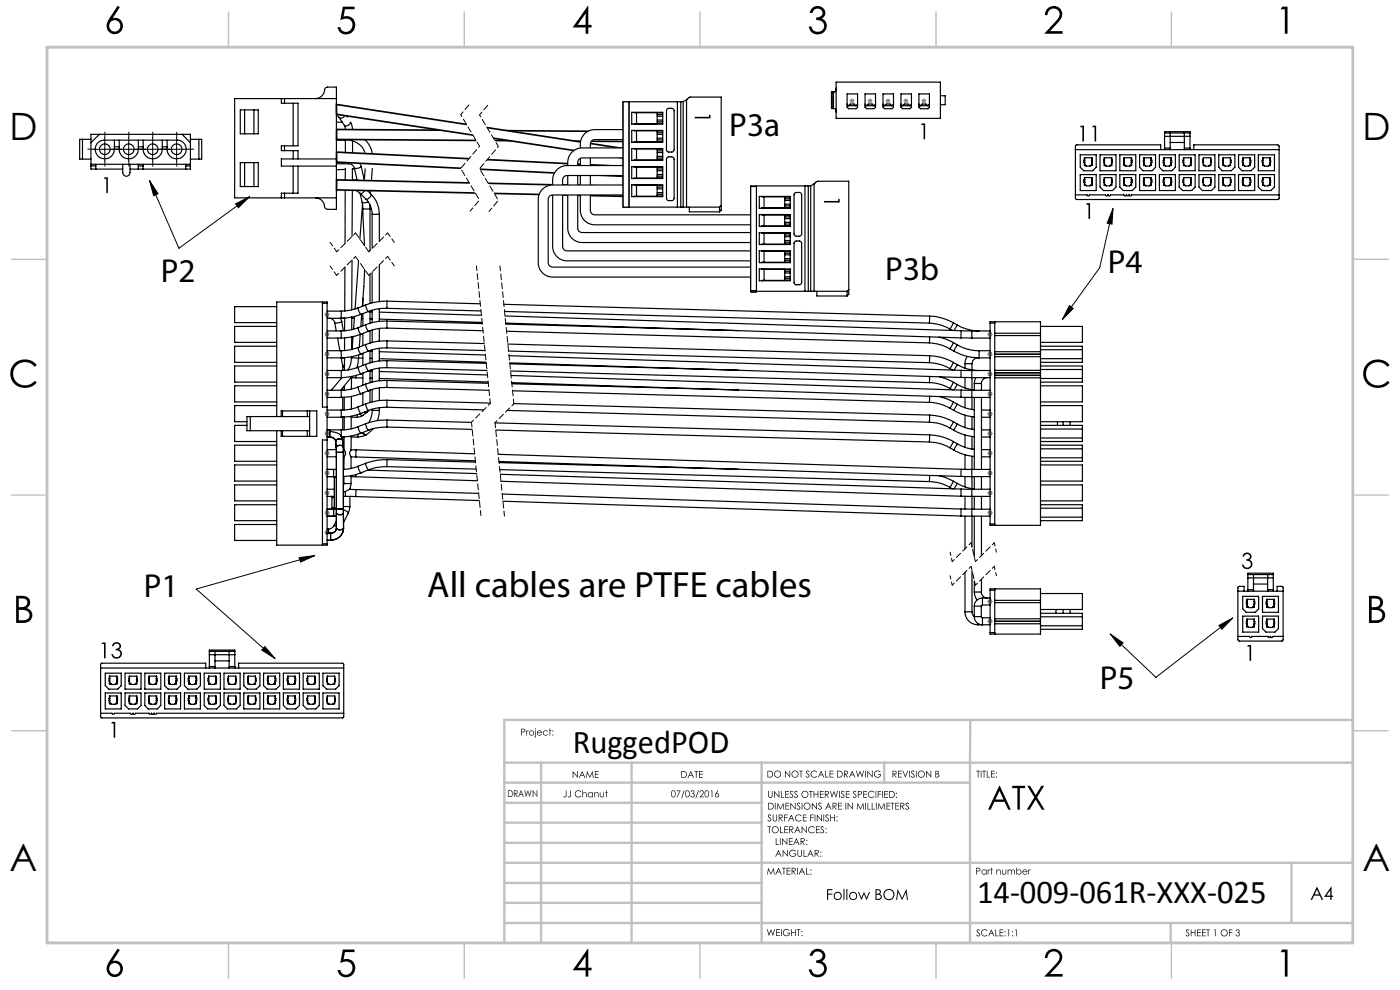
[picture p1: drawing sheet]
<svg xmlns="http://www.w3.org/2000/svg" width="297mm" height="210mm" viewBox="0 0 297 210" stroke-linecap="round" stroke-linejoin="round" font-family="sans-serif">
<defs><g id="words">
<g font-size="8">
<text x="2" y="29.7">D</text>
<text x="289" y="29.7">D</text>
<text x="2" y="184.7">A</text>
<text x="289" y="184.7">A</text>
</g>
<text font-size="7.8" x="90.7" y="126.6">All cables are PTFE cables</text>
<g font-size="7.1">
<text x="154.7" y="28.9">P3a</text>
<text x="34.1" y="59.8">P2</text>
<text x="187.8" y="59.4">P3b</text>
<text x="235" y="57.9">P4</text>
<text x="30.5" y="126.7">P1</text>
<text x="233.3" y="146.2">P5</text>
<text x="121.5" y="159.8">RuggedPOD</text>
<text x="207.3" y="191.6">14-009-061R-XXX-025</text>
</g>
<text font-size="2" x="107.6" y="169.1">DRAWN</text>
</g></defs>
<!-- layer: Calque 1 -->
<g fill="#000">
<path d="M72.7 1.4h2.5v.6h-2l-.3 1.5a1.91 1.91 0 0 1 2.4 1.3 1.91 1.91 0 0 1-1.4 2.4 1.91 1.91 0 0 1-2.3-1.4h.6a1.34 1.34 0 0 0 1.7 .9 1.34 1.34 0 0 0 .9-1.7 1.47 1.47 0 0 0-2.3-.9l-.3 .2zM172.4 1.7a1.54 1.54 0 0 1 2.1-.1 1.54 1.54 0 0 1 .2 2.1l-.3 .2a1.85 1.85 0 0 1 .5 2.9 1.85 1.85 0 0 1-2.9-.2l-.4-1h.5a1.31 1.31 0 0 0 2 1 1.31 1.31 0 0 0 0-2.2l-.9-.2v-.5a.98 .98 0 0 0 1.2-.5 .98 .98 0 0 0-.4-1.3 1.13 1.13 0 0 0-1.7 .8h-.5zM222.2 1.8a1.82 1.82 0 0 1 2.7 0 1.82 1.82 0 0 1-.1 2.6l-2 2.2h2.6v.6h-3.9l2.2-2.4a2.09 2.09 0 0 0 .9-2.4 1.32 1.32 0 0 0-1.5-.5 1.32 1.32 0 0 0-.9 1.3h-.5l.1-.8zM272 1.4h1.1v5.8h-.5v-5.2h-.9zM22.2 37.6h.7v3.4h-.3v-3.1h-.6zM147.4 24.8h3v-.5l.3 .2v.6h-3.3zM195.6 26.2h.7v3.3h-.4v-3h-.5zM230.6 43.1h.6v3.3h-.3v-3h-.5zM3.1 77.1a3.2 3.2 0 0 1 4.7 .4l-.5 .3a2.53 2.53 0 0 0-3.7-.4 2.53 2.53 0 0 0 0 3.8 2.53 2.53 0 0 0 3.7-.4l.5 .3a3.1 3.1 0 0 1-4.5 .5 3.1 3.1 0 0 1-.2-4.5zM290.1 77.1a3.2 3.2 0 0 1 4.7 .4l-.5 .3a2.53 2.53 0 0 0-3.7-.4 2.53 2.53 0 0 0 0 3.8 2.53 2.53 0 0 0 3.7-.4l.5 .3a3.1 3.1 0 0 1-4.5 .5 3.1 3.1 0 0 1-.2-4.5zM263.9 117.4a.88 .88 0 0 1 1.3 .1 .88 .88 0 0 1-.1 1.3 1.09 1.09 0 0 1 0 1.8 1.09 1.09 0 0 1-1.6-.9h.3a.77 .77 0 0 0 .8 .8 .77 .77 0 0 0 .7-.9 .77 .77 0 0 0-.9-.7v-.3a.6 .6 0 0 0 .7-.5 .6 .6 0 0 0-.6-.7 .6 .6 0 0 0-.6 .7h-.3zM264.8 136.8h.6v3.4h-.3v-3h-.5z"/>
<path d="M23.8 153.1h.6v3.4h-.3v-3h-.5zM72.7 201.4h2.5v.6h-2l-.3 1.5a1.91 1.91 0 0 1 2.4 1.3 1.91 1.91 0 0 1-1.4 2.4 1.91 1.91 0 0 1-2.3-1.4h.6a1.34 1.34 0 0 0 1.7 .9 1.34 1.34 0 0 0 .9-1.7 1.47 1.47 0 0 0-2.3-.9l-.3 .2zM172.4 201.7a1.54 1.54 0 0 1 2.1-.1 1.54 1.54 0 0 1 .2 2.1l-.3 .2a1.85 1.85 0 0 1 .5 2.9 1.85 1.85 0 0 1-2.9-.2l-.4-1h.5a1.31 1.31 0 0 0 2 1 1.31 1.31 0 0 0 0-2.2l-.9-.2v-.5a.98 .98 0 0 0 1.2-.5 .98 .98 0 0 0-.4-1.3 1.13 1.13 0 0 0-1.7 .8h-.5zM222.2 201.8a1.82 1.82 0 0 1 2.7 0 1.82 1.82 0 0 1-.1 2.6l-2 2.2h2.6v.6h-3.9l2.2-2.4a2.09 2.09 0 0 0 .9-2.4 1.32 1.32 0 0 0-1.5-.5 1.32 1.32 0 0 0-.9 1.3h-.5l.1-.8zM272 201.4h1.1v5.8h-.5v-5.2h-.9z"/>
<path d="M23.1 5.5a1.2 1.2 0 0 0 2.4 0 1.2 1.2 0 0 0-2.4 0zM25 1.2l.4 .3-1.5 2.4a1.73 1.73 0 0 1 2.1 1.6 1.73 1.73 0 0 1-1.9 1.8 1.73 1.73 0 0 1-1.4-2.3l.4-.9z"/>
<path d="M124.2 2.9l-1.7 2.4h1.7zM124.7 1.3h.1v4h.7v.5h-.7v1.4h-.6v-1.4h-2.7z"/>
<path d="M231.9 26.7h.6v3.3h-.3v-3h-.5zM229.3 26.7h.7v3.3h-.4v-3h-.5z"/>
<path d="M4 129.4v2.2h.7a1.13 1.13 0 0 0 1.4-.5 1.13 1.13 0 0 0-.3-1.4l-.6-.3zM4 127v1.8a1.41 1.41 0 0 0 1.8-.8v-.4l-.3-.4-.5-.2zM3.4 126.4h1.2a1.43 1.43 0 0 1 1.7 .8 1.43 1.43 0 0 1-.6 1.8 1.6 1.6 0 0 1 1.1 1.9 1.6 1.6 0 0 1-1.8 1.2h-1.6z"/>
<path d="M24.1 136.4a.88 .88 0 0 1 1.3 .1 .88 .88 0 0 1-.1 1.3 1.09 1.09 0 0 1 0 1.8 1.09 1.09 0 0 1-1.7-.9h.4a.77 .77 0 0 0 .8 .7 .77 .77 0 0 0 .7-.8 .77 .77 0 0 0-.9-.7v-.3a.6 .6 0 0 0 .7-.5 .6 .6 0 0 0-.6-.7 .6 .6 0 0 0-.6 .7h-.4zM21.7 136.3h.7v3.3h-.3v-3h-.6z"/>
<path d="M56.2 137.2l2.1 2.5-2.8-1.8zM63.5 118.3l3.3-.4-3.1 1.3zM50 43.2l3-1.5-2.4 2.4zM31.7 38.3l1.8 2.8-.9 .4zM226.9 64.8l.8 .6-2.3 2.4zM236.1 44.2l-.2 3.3-1-.2zM258.6 132.7l2.9-1.6-2.3 2.4zM235.5 134.5l2.8 1.9-.7 .7z"/>
<path d="M291 129.4v2.2h.7a1.13 1.13 0 0 0 1.4-.5 1.13 1.13 0 0 0-.3-1.4l-.6-.3zM291 127v1.8a1.41 1.41 0 0 0 1.8-.8v-.4l-.3-.4-.5-.2zM290.4 126.4h1.2a1.43 1.43 0 0 1 1.7 .8 1.43 1.43 0 0 1-.6 1.8 1.6 1.6 0 0 1 1.1 1.9 1.6 1.6 0 0 1-1.8 1.2h-1.6z"/>
<path d="M117.2 155.9a.12 .12 0 0 1 .2 0 .12 .12 0 0 1-.2 0zM117.2 155a.12 .12 0 0 1 .2 0 .12 .12 0 0 1-.2 0zM116.6 154.6h.1v.4h.2l-.2 .1v.9h-.1v-.9h-.2l.2-.1zM115.3 155.1a.59 .59 0 0 1 .9 .1h-.1a.44 .44 0 0 0-.6 0 .44 .44 0 0 0 0 .6 .44 .44 0 0 0 .6-.1l.1 .1a.57 .57 0 0 1-.8 .1 .57 .57 0 0 1-.1-.8zM114.2 155.2l-.1 .2h.7a.39 .39 0 0 0-.6-.2zM114 155.1a.53 .53 0 0 1 .6-.1 .53 .53 0 0 1 .4 .5h-1a.41 .41 0 0 0 .4 .4 .41 .41 0 0 0 .4-.2h.1a.55 .55 0 0 1-.8 .3 .55 .55 0 0 1-.1-.9zM113.5 154.6a.11 .11 0 0 1 .2 0 .11 .11 0 0 1-.2 0zM113.5 155h.2v1.2l-.2 .2-.1-.1 .1-.1zM112.4 155.5a.42 .42 0 0 0 .8 0 .42 .42 0 0 0-.8 0zM112.2 155.5a.55 .55 0 0 1 1.1 0 .55 .55 0 0 1-1.1 0zM111.6 155l.2 .1 .4-.1-.4 .3v.7h-.2zM110.7 154.7v.5h.2a.26 .26 0 0 0 .4-.2 .26 .26 0 0 0-.4-.3zM110.6 154.6a.54 .54 0 0 1 .6 0 .54 .54 0 0 1 .2 .5l-.2 .2h-.5v.7h-.1z"/>
<path d="M126.2 163.6h.8v.1h-.7v.5h.7v.1h-.7v.6h.7v.1h-.8zM124.5 163.6l.6 1.1 .6-1.1 .2 1.4h-.1l-.2-1-.5 1-.5-1-.1 1h-.2zM123.5 163.9l-.2 .5h.4zM123.5 163.6l.7 1.4h-.2l-.2-.5h-.6l-.2 .5h-.2zM121.5 163.6l1 1.1v-1.1h.1v1.4l-1-1.1v1.1h-.1z"/>
<path d="M128.6 167.7h.1v.4h.2l-.2 .1v.9h-.1v-.9h-.2l.2-.1zM127.2 168.1h.2v.4a.34 .34 0 0 0 .3 .5 .34 .34 0 0 0 .3-.5v-.4h.1v.5a.47 .47 0 0 1-.4 .5 .47 .47 0 0 1-.5-.5zM126.1 168.1h.1v.1a.42 .42 0 0 1 .5-.1 .42 .42 0 0 1 .3 .5v.5h-.2v-.5a.36 .36 0 0 0-.4-.5 .36 .36 0 0 0-.2 .6v.4h-.1zM124.8 168.6a.45 .45 0 0 0 .9 0 .45 .45 0 0 0-.9 0zM124.9 168.2l.3-.2 .4 .2v-.1h.2v1h-.2v-.2a.54 .54 0 0 1-.8 .1 .54 .54 0 0 1 .1-.8zM123.6 167.6h.1v.6a.42 .42 0 0 1 .5-.1 .42 .42 0 0 1 .3 .5v.5h-.2v-.5a.36 .36 0 0 0-.4-.5 .36 .36 0 0 0-.2 .6v.4h-.1zM122.1 167.9l.8-.2 .4 .2-.1 .1a.62 .62 0 0 0-.9-.1 .62 .62 0 0 0 0 1 .62 .62 0 0 0 .9-.1l.1 .1a.77 .77 0 0 1-1.1 .1 .77 .77 0 0 1-.1-1.1zM121 167.7h.1v.9a.39 .39 0 0 1-.2 .5 .39 .39 0 0 1-.5-.1l.6-.1zM120 167.7h.2v.9a.39 .39 0 0 1-.2 .5 .39 .39 0 0 1-.5-.1l.5-.1z"/>
<path d="M148.3 163.6h.8v.1h-.7v.5h.7v.1h-.7v.6h.7v.1h-.8zM147.3 163.6h.8v.1h-.3v1.3h-.2v-1.3h-.3zM146.6 163.9l-.3 .5h.5zM146.5 163.6l.7 1.4h-.1l-.2-.5h-.7l-.2 .5h-.1zM144.7 163.7v1.2a.64 .64 0 0 0 .9-.6 .64 .64 0 0 0-.9-.6zM144.5 163.6a.81 .81 0 0 1 1.2 .7 .81 .81 0 0 1-1.2 .7z"/>
<path d="M151.8 168.7a.3 .3 0 0 0 .6 0 .3 .3 0 0 0-.6 0zM152.3 167.6l.1 .1-.4 .6a.44 .44 0 0 1 .5 .5 .44 .44 0 0 1-.6 .3 .44 .44 0 0 1-.1-.7zM150.8 167.7h.3v1.4h-.1v-1.3h-.2zM149.8 167.8a.7 .7 0 0 0 .2 1.2 .68 .68 0 0 0 .3-.7 .68 .68 0 0 0-.5-.5zM149.7 167.7a.53 .53 0 0 1 .6 .1 .53 .53 0 0 1 .1 .6 .53 .53 0 0 1-.5 .8 .53 .53 0 0 1-.4-.8zM148.6 167.8a.48 .48 0 0 1 .7 .1 .48 .48 0 0 1-.3 .7l-.3 .4h.6v.1h-.9l.5-.6a.37 .37 0 0 0 .3-.4 .37 .37 0 0 0-.5-.3l-.3 .3zM148.1 167.6h.2l-.6 1.7h-.2zM146.7 167.7a.37 .37 0 0 1 .5 .1 .37 .37 0 0 1-.1 .5 .46 .46 0 0 1 .1 .8 .46 .46 0 0 1-.7-.4h.1a.33 .33 0 0 0 .4 .3 .33 .33 0 0 0 .2-.4 .33 .33 0 0 0-.4-.2v-.1a.26 .26 0 0 0 .4-.3 .26 .26 0 0 0-.3-.3 .26 .26 0 0 0-.3 .3h-.1zM145.7 167.8a.7 .7 0 0 0 .2 1.2 .68 .68 0 0 0 .3-.7 .68 .68 0 0 0-.4-.5zM145.6 167.7a.53 .53 0 0 1 .6 .1 .53 .53 0 0 1 .1 .6 .53 .53 0 0 1-.5 .8 .53 .53 0 0 1-.4-.8zM145.1 167.6h.2l-.6 1.7h-.2zM143.5 167.7h.9l-.7 1.5-.2-.1 .7-1.3h-.7zM142.7 167.8a.7 .7 0 0 0 .2 1.2 .68 .68 0 0 0 .3-.7 .68 .68 0 0 0-.5-.5zM142.6 167.7a.53 .53 0 0 1 .6 .1 .53 .53 0 0 1 .1 .6 .53 .53 0 0 1-.5 .8 .53 .53 0 0 1-.4-.8z"/>
<path d="M171 179.1a.15 .15 0 0 1 .3 0 .15 .15 0 0 1-.3 0zM171 178.3a.15 .15 0 0 1 .3 0 .15 .15 0 0 1-.3 0zM170 177.9v.5h.2a.26 .26 0 0 0 .4-.2 .26 .26 0 0 0-.4-.3zM169.8 177.8a.53 .53 0 0 1 .7 0 .53 .53 0 0 1 .2 .6l-.5 .2 .5 .6h-.1l-.5-.6-.1 .6h-.2zM169 178.1l-.3 .5h.5zM168.9 177.8l.7 1.4h-.1l-.2-.4h-.6l-.3 .4h-.1zM167.4 177.8h.8v.1h-.7v.5h.7v.1h-.7v.6h.7v.1h-.8zM165.9 177.8l1 1.1v-1.1h.1v1.4l-.9-1.1v1.1h-.2zM165.5 177.8h.1v1.4h-.1zM164.6 177.8h.1v1.3h.6v.1h-.7z"/>
<path d="M175.1 176.6a.15 .15 0 0 1 .3 0 .15 .15 0 0 1-.3 0zM175.1 175.8a.15 .15 0 0 1 .3 0 .15 .15 0 0 1-.3 0zM174.2 175.3h.4l.2 .2-.1 .1a.23 .23 0 0 0-.4-.2 .23 .23 0 0 0 .1 .4 .46 .46 0 0 1 .4 .6 .46 .46 0 0 1-.6 .3l-.2-.2 .1-.1 .4 .2a.26 .26 0 0 0 .2-.2 .26 .26 0 0 0-.2-.3 .51 .51 0 0 1-.3-.8zM173.1 175.3h.8v.1h-.7v.5h.7v.1h-.7v.6h.7v.1h-.8zM171.7 175.5l.7-.2 .4 .3h-.1a.62 .62 0 0 0-.9 0 .62 .62 0 0 0 0 .9 .62 .62 0 0 0 .9-.1l.1 .1a.77 .77 0 0 1-1.1 .1 .77 .77 0 0 1 0-1.1zM170.1 175.3l.9 1.1v-1.1h.2v1.4l-1-1.1v1.1h-.1zM169.2 175.6l-.3 .5h.5zM169.2 175.3l.6 1.4h-.1l-.2-.4h-.6l-.2 .4h-.2zM167.6 175.4v.5h.2a.26 .26 0 0 0 .4-.2 .26 .26 0 0 0-.4-.3zM167.4 175.3a.53 .53 0 0 1 .7 0 .53 .53 0 0 1 .2 .6l-.5 .2 .5 .6h-.1l-.5-.6-.1 .6h-.2zM166.4 175.3h.8v.1h-.7v.5h.7v.1h-.7v.6h.7v.1h-.8zM165.5 175.3h.1v1.3h.6v.1h-.7zM163.9 176a.61 .61 0 0 0 1.2 0 .61 .61 0 0 0-1.2 0zM163.7 176a.75 .75 0 0 1 1.5 0 .75 .75 0 0 1-1.5 0zM162.8 175.3h.8v.1h-.3v1.3h-.2v-1.3h-.3z"/>
<path d="M177.5 174.1a.12 .12 0 0 1 .2 0 .12 .12 0 0 1-.2 0zM177.5 173.3a.12 .12 0 0 1 .2 0 .12 .12 0 0 1-.2 0zM176.1 172.8h.2v.6h.7v-.6h.1v1.4h-.1v-.7h-.7v.7h-.2zM175.2 172.8h.4l.2 .2-.1 .1a.23 .23 0 0 0-.4-.2 .23 .23 0 0 0 .1 .4 .45 .45 0 0 1 .4 .6 .45 .45 0 0 1-.6 .3l-.2-.2 .1-.1 .4 .2a.26 .26 0 0 0 .2-.2 .26 .26 0 0 0-.2-.3 .51 .51 0 0 1-.3-.8zM174.7 172.8h.1v1.4h-.1zM173.3 172.8l.9 1.1v-1.1h.2v1.4l-1-1.1v1.1h-.1zM172.8 172.8h.2v1.4h-.2zM171.9 172.8h.7v.1h-.6v.5h.6v.1h-.6v.7h-.1zM170.3 172.8h.8v.1h-.6v.5h.6v.1h-.6v.6h.6v.1h-.8zM168.9 173l.7-.2 .4 .3h-.1a.62 .62 0 0 0-.9 0 .62 .62 0 0 0 0 .9 .62 .62 0 0 0 .9-.1l.1 .1a.77 .77 0 0 1-1.1 .1 .77 .77 0 0 1 0-1.1zM167.9 173.1l-.3 .5h.5zM167.8 172.8l.7 1.4h-.1l-.2-.4h-.6l-.3 .4h-.1zM166.4 172.8h.7v.1h-.6v.5h.6v.1h-.6v.7h-.1zM165.3 172.9v.5h.3a.26 .26 0 0 0 .3-.2 .26 .26 0 0 0-.3-.3zM165.2 172.8a.53 .53 0 0 1 .6 0 .53 .53 0 0 1 .2 .6l-.4 .2 .5 .6h-.2l-.5-.6-.1 .6h-.1zM163.9 172.8h.2v.9a.35 .35 0 0 0 .3 .4 .35 .35 0 0 0 .3-.4v-.9h.1v.9a.48 .48 0 0 1-.4 .6 .48 .48 0 0 1-.5-.6zM163 172.8h.4l.2 .2-.1 .1a.23 .23 0 0 0-.4-.2 .23 .23 0 0 0 .1 .4 .45 .45 0 0 1 .4 .6 .45 .45 0 0 1-.6 .3l-.2-.2 .1-.1 .4 .2a.26 .26 0 0 0 .2-.2 .26 .26 0 0 0-.2-.3 .51 .51 0 0 1-.3-.8z"/>
<path d="M185.6 163.7l.7-.2 .5 .2-.1 .1a.62 .62 0 0 0-1-.1 .62 .62 0 0 0 .1 .9 .62 .62 0 0 0 .9-.2h-.4v-.2h.6a.75 .75 0 0 1-1.1 .7 .75 .75 0 0 1-.2-1.2zM184 163.5l1 1.1v-1.1h.1v1.4l-.9-1.1v1.1h-.2zM183.5 163.5h.2v1.4h-.2zM181.6 163.5h.1l.3 1 .4-1 .5 1 .3-1h.1l-.4 1.4-.4-1.1-.5 1.1zM180.8 163.8l-.3 .5h.5zM180.8 163.5l.7 1.4h-.2l-.2-.4h-.6l-.2 .4h-.2zM179.2 163.6v.5h.2a.26 .26 0 0 0 .4-.2 .26 .26 0 0 0-.4-.3zM179 163.5a.53 .53 0 0 1 .7 0 .53 .53 0 0 1 .2 .6l-.5 .2 .5 .6h-.1l-.5-.6-.1 .6h-.2zM177.7 163.6v1.2a.64 .64 0 0 0 .9-.6 .64 .64 0 0 0-.9-.6zM177.6 163.5a.81 .81 0 0 1 1.2 .7 .81 .81 0 0 1-1.2 .7zM176 163.5h.8v.1h-.7v.5h.7v.1h-.7v.6h.7v.1h-.8zM175.1 163.5h.1v1.3h.6v.1h-.7zM174.2 163.8l-.3 .5h.5zM174.2 163.5l.7 1.4h-.2l-.2-.4h-.6l-.2 .4h-.2zM172.2 163.7l.7-.2 .4 .3h-.1a.62 .62 0 0 0-.9 0 .62 .62 0 0 0 0 .9 .62 .62 0 0 0 .9-.1l.1 .1a.77 .77 0 0 1-1.1 .1 .77 .77 0 0 1 0-1.1zM171.1 163.5h.4l.2 .2-.1 .1a.23 .23 0 0 0-.4-.2 .23 .23 0 0 0 .1 .4 .46 .46 0 0 1 .4 .6 .46 .46 0 0 1-.6 .3l-.2-.2 .1-.1 .4 .2a.26 .26 0 0 0 .2-.2 .26 .26 0 0 0-.2-.3 .51 .51 0 0 1-.3-.8zM169.5 163.5h.8v.1h-.3v1.3h-.1v-1.3h-.4zM168 164.2a.65 .65 0 0 0 1.3 0 .65 .65 0 0 0-1.3 0zM167.9 164.2a.75 .75 0 0 1 1.5 0 .75 .75 0 0 1-1.5 0zM166.5 163.5l1 1.1v-1.1h.1v1.4l-.9-1.1v1.1h-.2zM164.3 164.2a.65 .65 0 0 0 1.3 0 .65 .65 0 0 0-1.3 0zM164.2 164.2a.75 .75 0 0 1 1.5 0 .75 .75 0 0 1-1.5 0zM163 163.6v1.2a.64 .64 0 0 0 .9-.6 .64 .64 0 0 0-.9-.6zM162.8 163.5a.81 .81 0 0 1 1.2 .7 .81 .81 0 0 1-1.2 .7z"/>
<path d="M190.1 169.1a.12 .12 0 0 1 .2 0 .12 .12 0 0 1-.2 0zM190.1 168.3a.12 .12 0 0 1 .2 0 .12 .12 0 0 1-.2 0zM188.8 167.9v1.2a.64 .64 0 0 0 .9-.6 .64 .64 0 0 0-.9-.6zM188.6 167.8a.81 .81 0 0 1 1.2 .7 .81 .81 0 0 1-1.2 .7zM187.6 167.8h.8v.1h-.7v.5h.7v.1h-.7v.6h.7v.1h-.8zM187.1 167.8h.2v1.4h-.2zM186.2 167.8h.7v.1h-.6v.5h.6v.1h-.6v.7h-.1zM185.7 167.8h.2v1.4h-.2zM184.3 168l.8-.2 .4 .3h-.1a.62 .62 0 0 0-.9 0 .62 .62 0 0 0 0 .9 .62 .62 0 0 0 .9-.1l.1 .1a.77 .77 0 0 1-1.1 .1 .77 .77 0 0 1-.1-1.1zM183.1 167.8h.8v.1h-.6v.5h.6v.1h-.6v.6h.6v.1h-.8zM182.1 167.9v.5h.3a.26 .26 0 0 0 .3-.2 .26 .26 0 0 0-.3-.3zM182 167.8a.54 .54 0 0 1 .6 0 .54 .54 0 0 1 .2 .5l-.2 .2-.5 .1v.6h-.1zM181.1 167.8h.4l.2 .2-.1 .1a.23 .23 0 0 0-.4-.2 .23 .23 0 0 0 .1 .4 .46 .46 0 0 1 .4 .6 .46 .46 0 0 1-.6 .3l-.2-.2 .1-.1 .4 .2a.26 .26 0 0 0 .1-.2 .26 .26 0 0 0-.1-.3 .51 .51 0 0 1-.3-.8zM179.4 167.8h.8v.1h-.6v.5h.6v.1h-.6v.6h.6v.1h-.8zM178.5 167.8h.4l.2 .2-.1 .1a.23 .23 0 0 0-.4-.2 .23 .23 0 0 0 .1 .4 .46 .46 0 0 1 .4 .6 .46 .46 0 0 1-.6 .3l-.2-.2 .1-.1 .4 .2a.26 .26 0 0 0 .2-.2 .26 .26 0 0 0-.1-.3 .51 .51 0 0 1-.4-.8zM178 167.8h.1v1.4h-.1zM176.1 167.8h.1l.3 1 .4-1 .4 1 .3-1h.2l-.4 1.4-.5-1.1-.4 1.1zM175.1 167.9v.5h.3a.26 .26 0 0 0 .3-.2 .26 .26 0 0 0-.3-.3zM175 167.8a.53 .53 0 0 1 .6 0 .53 .53 0 0 1 .2 .6l-.4 .2 .5 .6h-.2l-.5-.6-.1 .6h-.1zM173.9 167.8h.8v.1h-.6v.5h.6v.1h-.6v.6h.6v.1h-.8zM172.6 167.8h.1v.6h.8v-.6h.1v1.4h-.1v-.7h-.8v.7h-.1zM171.6 167.8h.8v.1h-.3v1.3h-.1v-1.3h-.4zM170.2 168.5a.61 .61 0 0 0 1.2 0 .61 .61 0 0 0-1.2 0zM170 168.5a.75 .75 0 0 1 1.5 0 .75 .75 0 0 1-1.5 0zM168.6 167.8h.4l.2 .2-.1 .1a.23 .23 0 0 0-.4-.2 .23 .23 0 0 0 .1 .4 .46 .46 0 0 1 .5 .6 .46 .46 0 0 1-.7 .3l-.2-.2 .2-.1 .3 .2a.26 .26 0 0 0 .2-.2 .26 .26 0 0 0-.1-.3 .51 .51 0 0 1-.4-.8zM167.7 167.8h.4l.2 .2-.2 .1a.23 .23 0 0 0-.3-.2 .23 .23 0 0 0 0 .4 .46 .46 0 0 1 .5 .6 .46 .46 0 0 1-.6 .3l-.2-.2 .1-.1 .3 .2a.26 .26 0 0 0 .2-.2 .26 .26 0 0 0-.1-.3 .51 .51 0 0 1-.3-.8zM166.6 167.8h.8v.1h-.7v.5h.7v.1h-.7v.6h.7v.1h-.8zM165.7 167.8h.1v1.3h.5v.1h-.6zM164.2 167.8l1 1.1v-1.1h.1v1.4l-.9-1.1v1.1h-.2zM163 167.8h.1v.9a.35 .35 0 0 0 .3 .4 .35 .35 0 0 0 .3-.4v-.9h.2v.9a.48 .48 0 0 1-.5 .6 .48 .48 0 0 1-.4-.6z"/>
<path d="M192.2 170.3h.4l.2 .2-.1 .1a.23 .23 0 0 0-.4-.2 .23 .23 0 0 0 .1 .4 .46 .46 0 0 1 .4 .6 .46 .46 0 0 1-.6 .3l-.2-.2 .1-.1 .4 .2a.26 .26 0 0 0 .2-.2 .26 .26 0 0 0-.1-.3 .51 .51 0 0 1-.4-.8zM191.1 170.4v.5h.3a.26 .26 0 0 0 .3-.2 .26 .26 0 0 0-.3-.3zM191 170.3a.53 .53 0 0 1 .6 0 .53 .53 0 0 1 .2 .6l-.4 .2 .5 .6h-.2l-.5-.6-.1 .6h-.1zM189.9 170.3h.8v.1h-.6v.5h.6v.1h-.6v.6h.6v.1h-.8zM189 170.3h.7v.1h-.3v1.3h-.1v-1.3h-.3zM188.1 170.3h.8v.1h-.7v.5h.7v.1h-.7v.6h.7v.1h-.8zM186.4 170.3l.6 1.2 .6-1.2 .2 1.4h-.1l-.2-1-.5 1-.5-1-.2 1h-.1zM185.8 170.3h.2v1.4h-.2zM184.9 170.3h.2v1.3h.5v.1h-.7zM184 170.3h.2v1.3h.5v.1h-.7zM183.6 170.3h.1v1.4h-.1zM181.9 170.3l.6 1.2 .6-1.2 .2 1.4h-.1l-.2-1-.5 1-.5-1-.1 1h-.2zM179.8 170.3l1 1.1v-1.1h.1v1.4l-.9-1.1v1.1h-.2zM179.4 170.3h.1v1.4h-.1zM177.8 170.3h.8v.1h-.7v.5h.7v.1h-.7v.6h.7v.1h-.8zM176.8 170.4v.5h.2a.26 .26 0 0 0 .4-.2 .26 .26 0 0 0-.4-.3zM176.6 170.3a.53 .53 0 0 1 .7 0 .53 .53 0 0 1 .1 .6l-.4 .2 .5 .6h-.2l-.5-.6v.6h-.2zM175.7 170.6l-.2 .5h.5zM175.7 170.3l.7 1.4h-.2l-.2-.4h-.6l-.2 .4h-.1zM173.7 170.3h.4l.2 .2-.1 .1a.23 .23 0 0 0-.4-.2 .23 .23 0 0 0 .1 .4 .46 .46 0 0 1 .4 .6 .46 .46 0 0 1-.6 .3l-.2-.2 .1-.1 .4 .2a.26 .26 0 0 0 .2-.2 .26 .26 0 0 0-.2-.3 .51 .51 0 0 1-.3-.8zM172.2 170.3l1 1.1v-1.1h.1v1.4l-.9-1.1v1.1h-.2zM170.6 171a.61 .61 0 0 0 1.2 0 .61 .61 0 0 0-1.2 0zM170.5 171a.75 .75 0 0 1 1.5 0 .75 .75 0 0 1-1.5 0zM170.1 170.3h.1v1.4h-.1zM169.2 170.3h.4l.2 .2-.1 .1a.23 .23 0 0 0-.4-.2 .23 .23 0 0 0 .1 .4 .46 .46 0 0 1 .4 .6 .46 .46 0 0 1-.6 .3l-.2-.2 .1-.1 .4 .2a.26 .26 0 0 0 .1-.2 .26 .26 0 0 0-.1-.3 .51 .51 0 0 1-.3-.8zM167.7 170.3l.9 1.1v-1.1h.2v1.4l-1-1.1v1.1h-.1zM166.6 170.3h.8v.1h-.6v.5h.6v.1h-.6v.6h.6v.1h-.8zM165 170.3l.6 1.2 .6-1.2 .2 1.4h-.2l-.1-1-.5 1-.5-1-.2 1h-.1zM164.4 170.3h.1v1.4h-.1zM163.1 170.4v1.2a.64 .64 0 0 0 .9-.6 .64 .64 0 0 0-.9-.6zM163 170.3a.81 .81 0 0 1 1.1 .7 .81 .81 0 0 1-1.1 .7z"/>
<path d="M198.6 164.2v.6a.35 .35 0 0 0 .4-.1 .35 .35 0 0 0 0-.4 .35 .35 0 0 0-.4-.1zM198.6 163.6v.5a.27 .27 0 0 0 .4-.1 .27 .27 0 0 0-.1-.4zM198.4 163.5h.3a.36 .36 0 0 1 .4 .2 .36 .36 0 0 1-.1 .4 .4 .4 0 0 1 .3 .5 .4 .4 0 0 1-.5 .3h-.4zM196.5 163.5l.9 1.1v-1.1h.2v1.4l-1-1.1v1.1h-.1zM194.8 164.2a.61 .61 0 0 0 1.2 0 .61 .61 0 0 0-1.2 0zM194.7 164.2a.75 .75 0 0 1 1.5 0 .75 .75 0 0 1-1.5 0zM194.3 163.5h.1v1.4h-.1zM193.4 163.5h.4l.2 .2-.1 .1a.23 .23 0 0 0-.4-.2 .23 .23 0 0 0 .1 .4 .46 .46 0 0 1 .4 .6 .46 .46 0 0 1-.6 .3l-.2-.2 .1-.1 .4 .2a.26 .26 0 0 0 .2-.2 .26 .26 0 0 0-.2-.3 .51 .51 0 0 1-.3-.8zM192.9 163.5h.1v1.4h-.1zM191.4 163.5h.2l.5 1.1 .4-1.1h.2l-.6 1.4zM190.5 163.5h.8v.1h-.6v.5h.6v.1h-.6v.6h.6v.1h-.8zM189.5 163.6v.5h.2a.26 .26 0 0 0 .4-.2 .26 .26 0 0 0-.4-.3zM189.3 163.5a.53 .53 0 0 1 .7 0 .53 .53 0 0 1 .2 .6l-.5 .2 .5 .6h-.1l-.5-.6-.1 .6h-.2z"/>
<path d="M211.3 164.8a.12 .12 0 0 1 .2 0 .12 .12 0 0 1-.2 0zM211.3 164a.12 .12 0 0 1 .2 0 .12 .12 0 0 1-.2 0zM210.2 163.5h.8v.1h-.6v.5h.6v.1h-.6v.6h.6v.1h-.8zM209.3 163.5h.2v1.3h.5v.1h-.7zM208.4 163.5h.7v.1h-.3v1.3h-.1v-1.3h-.3zM208.1 163.5h.1v1.4h-.1zM207.1 163.5h.8v.1h-.3v1.3h-.2v-1.3h-.3z"/>
<path d="M217.9 166.7h.6l1.2 2 1.2-2h.6l-1.5 2.4 1.6 2.6h-.6l-1.3-2.1-1.3 2.1h-.6l1.6-2.6zM214.7 166.7h2.8v.5h-1.1v4.5h-.6v-4.5h-1.1zM212 167.8l-.8 1.8h1.7zM212 166.7h.1l2.3 5h-.5l-.8-1.6h-2.1l-.8 1.6h-.6z"/>
<path d="M170 198.5a.15 .15 0 0 1 .3 0 .15 .15 0 0 1-.3 0zM170 197.6a.15 .15 0 0 1 .3 0 .15 .15 0 0 1-.3 0zM169 197.1h.8v.2h-.3v1.2h-.2v-1.2h-.3zM167.8 197.1h.2v.6h.7v-.6h.1v1.4h-.1v-.6h-.7v.6h-.2zM166.3 197.3l.7-.2 .5 .3-.1 .1a.62 .62 0 0 0-1-.2 .62 .62 0 0 0 .1 1 .62 .62 0 0 0 .9-.3h-.4v-.1h.6a.75 .75 0 0 1-1.1 .6 .75 .75 0 0 1-.2-1.2zM165.7 197.1h.1v1.4h-.1zM164.7 197.1h.8v.2h-.7v.4h.7v.1h-.7v.6h.7v.1h-.8zM162.7 197.1h.2l.2 1 .4-1 .5 1 .3-1h.1l-.4 1.4-.4-1-.5 1z"/>
<path d="M171.9 185.4a.15 .15 0 0 1 .3 0 .15 .15 0 0 1-.3 0zM171.9 184.5a.15 .15 0 0 1 .3 0 .15 .15 0 0 1-.3 0zM171 184.1h.1v1.3h.6v.1h-.7zM170.1 184.4l-.2 .5h.5zM170.1 184.1l.7 1.4h-.2l-.2-.5h-.6l-.2 .5h-.2zM169.1 184.1h.1v1.4h-.1zM168.1 184.2v.5h.2a.26 .26 0 0 0 .4-.2 .26 .26 0 0 0-.4-.3zM167.9 184.1a.53 .53 0 0 1 .7 0 .53 .53 0 0 1 .2 .6l-.5 .1 .5 .7h-.1l-.5-.7-.1 .7h-.2zM166.9 184.1h.8v.1h-.7v.5h.7v.1h-.7v.6h.7v.1h-.8zM165.9 184.1h.8v.1h-.3v1.3h-.2v-1.3h-.3zM165.2 184.4l-.3 .5h.5zM165.1 184.1l.7 1.4h-.1l-.2-.5h-.6l-.3 .5h-.1zM163 184.1l.5 1.2 .6-1.2 .2 1.4h-.1l-.1-1-.6 1-.5-1-.1 1h-.1z"/>
<path d="M174 181.6a.15 .15 0 0 1 .3 0 .15 .15 0 0 1-.3 0zM174 180.8a.15 .15 0 0 1 .3 0 .15 .15 0 0 1-.3 0zM173 180.4v.5h.2a.26 .26 0 0 0 .4-.2 .26 .26 0 0 0-.4-.3zM172.8 180.3a.53 .53 0 0 1 .7 0 .53 .53 0 0 1 .2 .6l-.5 .2 .5 .6h-.1l-.5-.6-.1 .6h-.2zM171.9 180.6l-.2 .5h.5zM171.9 180.3l.7 1.4h-.1l-.3-.4h-.6l-.2 .4h-.1zM170.5 180.3h.1v1.3h.6v.1h-.7zM169.2 180.3h.1v.9a.35 .35 0 0 0 .4 .4 .35 .35 0 0 0 .3-.4v-.9h.1v.9a.48 .48 0 0 1-.4 .6 .48 .48 0 0 1-.5-.6zM167.6 180.5l.8-.2 .4 .2-.1 .1a.62 .62 0 0 0-.9-.1 .62 .62 0 0 0 0 .9 .62 .62 0 0 0 1-.2h-.5v-.2h.6a.75 .75 0 0 1-1 .7 .75 .75 0 0 1-.3-1.2zM166 180.3l1 1.1v-1.1h.1v1.4l-.9-1.1v1.1h-.2zM165.1 180.6l-.2 .5h.5zM165.1 180.3l.7 1.4h-.1l-.3-.4h-.6l-.2 .4h-.1z"/>
<path d="M190.4 188.6l1 1.9 .9-1.9 .3 2.3h-.2l-.2-1.6-.9 1.6-.8-1.6-.2 1.6h-.2zM187.6 189.7a.96 .96 0 0 0 1.9 0 .96 .96 0 0 0-1.9 0zM187.4 189.7a1.2 1.2 0 0 1 2.4 0 1.2 1.2 0 0 1-2.4 0zM185.9 189.8v.9a.54 .54 0 0 0 .7-.1 .54 .54 0 0 0 .1-.6zM185.9 188.8v.8a.42 .42 0 0 0 .7-.1 .42 .42 0 0 0-.2-.6zM185.7 188.6h.5a.57 .57 0 0 1 .6 .3 .57 .57 0 0 1-.2 .8 .64 .64 0 0 1 .5 .7 .64 .64 0 0 1-.8 .5h-.6zM182 189.2h.2l.5 1.2 .6-1.2 .5 1.2 .6-1.2h.2l-.7 1.7-.6-1.2-.6 1.2zM180.3 190a.7 .7 0 0 0 1.4 0 .7 .7 0 0 0-1.4 0zM180.1 190.1a.9 .9 0 0 1 1.8 0 .9 .9 0 0 1-1.8 0zM179.6 188.6h.2v2.3h-.2zM178.9 188.6h.2v2.3h-.2zM177 190a.7 .7 0 0 0 1.4 0 .7 .7 0 0 0-1.4 0zM176.8 190.1a.9 .9 0 0 1 1.8 0 .9 .9 0 0 1-1.8 0zM175.5 188.6h1.1v.2h-.9v.8h.9v.2h-.9v1.1h-.2z"/>
<path d="M215.4 197.2h.3v1.4h-.2v-1.3h-.2zM214.7 198.5a.12 .12 0 0 1 .2 0 .12 .12 0 0 1-.2 0zM214.7 197.6a.12 .12 0 0 1 .2 0 .12 .12 0 0 1-.2 0zM213.8 197.2h.3v1.4h-.2v-1.3h-.2zM213.1 198.5a.12 .12 0 0 1 .2 0 .12 .12 0 0 1-.2 0zM213.1 197.6a.12 .12 0 0 1 .2 0 .12 .12 0 0 1-.2 0zM212.1 197.2h.8v.1h-.7v.5h.6v.1h-.6v.6h.6v.1h-.7zM211.2 197.2h.1v1.3h.5v.1h-.6zM210.3 197.5l-.2 .5h.4zM210.3 197.2l.7 1.4h-.2l-.2-.5h-.6l-.2 .5h-.2zM208.3 197.3l.8-.2 .4 .3-.1 .1a.61 .61 0 0 0-.9-.1 .61 .61 0 0 0 0 .9 .61 .61 0 0 0 .9 0h.1a.76 .76 0 0 1-1.1 .2 .76 .76 0 0 1-.1-1.2zM207.3 197.2h.4l.2 .2-.1 .1a.23 .23 0 0 0-.4-.2 .23 .23 0 0 0 .1 .4 .45 .45 0 0 1 .4 .5 .45 .45 0 0 1-.6 .4l-.2-.3h.1l.4 .2a.26 .26 0 0 0 .2-.2 .26 .26 0 0 0-.2-.3 .51 .51 0 0 1-.3-.8z"/>
<path d="M218.2 184.5l.1 .1 .4-.1-.4 .3v.7h-.1zM217.2 184.7l-.2 .2h.8a.4 .4 0 0 0-.6-.2zM217 184.6a.53 .53 0 0 1 .6-.1 .53 .53 0 0 1 .4 .5h-1a.41 .41 0 0 0 .3 .4 .41 .41 0 0 0 .5-.2h.1a.55 .55 0 0 1-.8 .3 .55 .55 0 0 1-.1-.9zM215.7 185a.45 .45 0 0 0 .9 0 .45 .45 0 0 0-.9 0zM215.6 184h.1v.6a.54 .54 0 0 1 .8 0 .54 .54 0 0 1 0 .8 .54 .54 0 0 1-.8-.1v.2h-.1zM213.8 184.5h.1v.1l.4-.2a.37 .37 0 0 0 .7 0l.3 .2v.9h-.1v-.6a.29 .29 0 0 0-.3-.4 .29 .29 0 0 0-.3 .4v.6h-.1v-.7a.32 .32 0 0 0-.5-.2 .32 .32 0 0 0-.1 .5v.4h-.1zM212.6 184.5h.1v.4a.34 .34 0 0 0 .3 .5 .34 .34 0 0 0 .3-.5v-.4h.2v.5a.47 .47 0 0 1-.5 .5 .47 .47 0 0 1-.4-.5zM211.4 184.5h.1v.1a.42 .42 0 0 1 .6-.1 .42 .42 0 0 1 .2 .5v.5h-.1v-.5a.36 .36 0 0 0-.5-.5 .36 .36 0 0 0-.2 .6v.4h-.1zM210.3 184.1h.1v.4h.2l-.2 .1v.9h-.1v-.9h-.2l.2-.1zM209.5 184.5l.2 .1 .4-.1-.4 .3v.7h-.2zM208.3 185a.45 .45 0 0 0 .9 0 .45 .45 0 0 0-.9 0zM208.4 184.6l.3-.2 .5 .2v-.1h.1v1h-.1v-.2a.54 .54 0 0 1-.8 .1 .54 .54 0 0 1 0-.8zM207.3 184.2v.5h.2a.26 .26 0 0 0 .4-.2 .26 .26 0 0 0-.4-.3zM207.1 184.1a.55 .55 0 0 1 .6 0 .55 .55 0 0 1 .3 .5l-.3 .2h-.4v.7h-.2z"/>
<path d="M262.3 197.2a.38 .38 0 0 1 .6 0 .38 .38 0 0 1-.1 .6 .46 .46 0 0 1 0 .8 .46 .46 0 0 1-.7-.4h.1a.33 .33 0 0 0 .4 .3 .33 .33 0 0 0 .3-.4 .33 .33 0 0 0-.4-.2v-.2a.26 .26 0 0 0 .3-.2 .26 .26 0 0 0-.2-.3 .26 .26 0 0 0-.3 .3h-.1zM260.7 197.2h.7v.1h-.5v.5h.5v.1h-.5v.7h-.2zM259.1 197.9a.61 .61 0 0 0 1.2 0 .61 .61 0 0 0-1.2 0zM259 197.9a.75 .75 0 0 1 1.5 0 .75 .75 0 0 1-1.5 0zM257.6 197.2h.3v1.4h-.2v-1.3h-.2zM255.9 197.2h.8v.1h-.3v1.3h-.2v-1.3h-.3zM255 197.2h.8v.1h-.7v.5h.7v.1h-.7v.6h.7v.1h-.8zM253.9 197.2h.9v.1h-.7v.5h.6v.1h-.6v.6h.6v.1h-.8zM252.6 197.2h.2v.6h.7v-.6h.1v1.4h-.1v-.7h-.7v.7h-.2zM251.7 197.2h.4l.2 .2-.1 .1a.23 .23 0 0 0-.4-.2 .23 .23 0 0 0 .1 .4 .46 .46 0 0 1 .4 .5 .46 .46 0 0 1-.6 .4l-.2-.3h.1l.4 .2a.26 .26 0 0 0 .2-.2 .26 .26 0 0 0-.2-.3 .51 .51 0 0 1-.3-.8z"/>
<path d="M282.2 188.8l-.8 1.2h.8zM282.4 188l.1 2h.3v.2h-.3v.7h-.3v-.7h-1.3zM279.4 188.7l-.5 1h.9zM279.3 188.1l1.4 2.8h-.3l-.4-.9h-1.2l-.5 .9h-.3z"/>
<path d="M23.1 205.5a1.2 1.2 0 0 0 2.4 0 1.2 1.2 0 0 0-2.4 0zM25 201.2l.4 .3-1.5 2.4a1.73 1.73 0 0 1 2.1 1.6 1.73 1.73 0 0 1-1.9 1.8 1.73 1.73 0 0 1-1.4-2.3l.4-.9z"/>
<path d="M124.2 202.9l-1.7 2.4h1.7zM124.7 201.3h.1v4h.7v.5h-.7v1.4h-.6v-1.4h-2.7z"/>
</g>
<g fill="none" stroke="#808080" stroke-width=".21">
<path d="M180.2 21.4h1.1M180.4 21.1l.7 .7M180.8 20.9v1M181.1 21.1l-.7 .7M184 21.4h1.1M184.2 21.1l.7 .7M184.6 20.9v1M184.9 21.1l-.7 .7M187.9 21.4h1M188 21.1l.7 .7M188.4 20.9v1M188.7 21.1l-.7 .7"/>
<path d="M191.7 21.4h1M191.8 21.1l.7 .7M192.2 20.9v1M192.5 21.1l-.7 .7M195.5 21.4h1M195.7 21.1l.7 .7M196 20.9v1M196.4 21.1l-.7 .7M68.9 79.3h1M68.9 75.1h1M68.9 70.9h1M68.9 66.7h1"/>
<path d="M69 79l.7 .7M69 74.8l.7 .7M69 70.6l.7 .7M69 66.4l.7 .7M69.4 66.2v1M69.4 70.4v1M69.4 74.6v1.1M69.4 78.8v1.1M69.7 79l-.7 .7M69.7 74.8l-.7 .7M69.7 70.6l-.7 .7M69.7 66.4l-.7 .7"/>
<path d="M209.5 79.3h1M209.5 75.1h1M209.5 70.9h1M209.7 79l.7 .7M209.7 74.8l.7 .7M209.7 70.6l.7 .7M210 70.4v1M210 74.6v1.1M210 78.8v1.1M210.4 79l-.7 .7M210.4 74.8l-.7 .7M210.4 70.6l-.7 .7"/>
<path d="M68.9 96.2h1M68.9 92h1M68.9 87.8h1M68.9 83.5h1M69 95.8l.7 .7M69 91.6l.7 .7M69 87.4l.7 .7M69 83.2l.7 .7M69.4 83v1.1M69.4 87.2v1.1M69.4 91.4v1.1M69.4 95.6v1.1"/>
<path d="M69.4 99.9v1M69.7 95.8l-.7 .7M69.7 91.6l-.7 .7M69.7 87.4l-.7 .7M69.7 83.2l-.7 .7M209.5 96.2h1M209.5 92h1M209.5 87.8h1M209.5 83.5h1M209.7 95.8l.7 .7M209.7 91.6l.7 .7M209.7 87.4l.7 .7"/>
<path d="M209.7 83.2l.7 .7M210 83v1.1M210 87.2v1.1M210 91.4v1.1M210 95.6v1.1M210 99.9v1M210.4 95.8l-.7 .7M210.4 91.6l-.7 .7M210.4 87.4l-.7 .7M210.4 83.2l-.7 .7M68.9 104.6h1M68.9 108.8h1"/>
<path d="M68.9 100.4h1M68.9 113h1M69 108.4l.7 .7M69 104.2l.7 .7M69 100l.7 .7M69 112.6l.7 .7M69.4 104.1v.9M69.4 108.3v.9M69.4 112.5v.9M69.7 108.4l-.7 .7M69.7 104.2l-.7 .7M69.7 100l-.7 .7"/>
<path d="M69.7 112.6l-.7 .7M209.5 104.6h1M209.5 108.8h1M209.5 100.4h1M209.7 104.2l.7 .7M209.7 108.4l.7 .7M209.7 100l.7 .7M210 104.1v.9M210 108.3v.9M210.4 104.2l-.7 .7M210.4 108.4l-.7 .7M210.4 100l-.7 .7"/>
<path d="M209.5 131.8h1M209.5 127.6h1M209.7 131.4l.7 .7M209.7 127.2l.7 .7M210 127.1v1M210 131.3v1M210.4 131.4l-.7 .7M210.4 127.2l-.7 .7"/>
</g>
<g fill="none" stroke="#000" stroke-width=".21">
<path d="M19.7 31.7h5M22.2 29.2v5M24.8 31.7h5M27.3 29.2v5M29.9 31.7h5M31.7 38.3l1.8 2.8-.9 .4zM31.7 38.3l6.3 14.4 15-11M32.4 29.2v5M35 31.7h5M37.5 29.2v5M50 43.2l3-1.5-2.4 2.4zM236.1 44.2l-.2 3.3-1-.2z"/>
<path d="M236.1 44.2l-2.8 12.6-7.9 11M226.9 64.8l.8 .6-2.3 2.4zM63.5 118.3l3.3-.4-3.1 1.3zM66.8 117.9l-25.2 7 16.7 14.8M56.2 137.2l2.1 2.5-2.8-1.8zM235.5 134.5l2.8 1.9-.7 .7zM258.6 132.7l2.9-1.6-2.3 2.4zM261.5 131.1l-16.3 12.6-9.7-9.2"/>
</g>
<g fill="none" stroke="#000" stroke-width=".21" stroke-dasharray="30.5 1.3 1.3 1.3">
<path d="M19.7 31.6h-1.1M22.2 29.1v-1.1M22.2 34.1v1.2M24.7 31.6h1.2M24.8 31.6h-1.1M27.3 29.1v-1.1M27.3 34.1v1.2M29.8 31.6h1.2M29.9 31.6h-1.1M32.4 29.1v-1.1M32.4 34.1v1.2M34.9 31.6h1.1"/>
<path d="M35 31.6h-1.1M37.5 29.1v-1.1M37.5 34.1v1.2M40 31.6h1.1"/>
</g>
<path d="M202 119.1l-.4-2M211.4 117.1l-.5-2M202 124.1l-.4-2M211.4 122.1l-.5-2" fill="none" stroke="#000" stroke-width=".21" stroke-dasharray="1.3 .6" stroke-dashoffset=".6"/>
<path d="M75.4 54.4l-4 4M75.4 49.4l-4 4M82.2 54.4l-4 4M82.2 49.4l-4 4M104 85.6l-4 4M109 85.7l-4 4M206 115.1l-4 4M210.9 115.1l-4 4M206 120.1l-4 4M210.9 120.1l-4 4" fill="none" stroke="#000" stroke-width=".21" stroke-dasharray="1.3 .6" stroke-dashoffset=".7"/>
<path d="M206.9 119.1l-.9-4M206.9 124.1l-.9-4" fill="none" stroke="#000" stroke-width=".21" stroke-dasharray="1.3 .6" stroke-dashoffset=".5"/>
<path d="M71.4 58.4l-1.4-2M71.4 53.4l-1.4-2M83.6 56.4l-1.4-2M83.6 51.4l-1.4-2" fill="none" stroke="#000" stroke-width=".21" stroke-dasharray="1.3 .6" stroke-dashoffset=".4"/>
<path d="M78.2 58.4l-2.8-4M78.2 53.4l-2.8-4" fill="none" stroke="#000" stroke-width=".21" stroke-dasharray="1.3 .6" stroke-dashoffset=".1"/>
<path d="M106.1 56.4l2.9 29.3M100 89.6l2 19.7M105 89.7l2 19.8" fill="none" stroke="#000" stroke-width=".21" stroke-dasharray="1.3 .6" stroke-dashoffset=".2"/>
<path d="M101.1 56.4l2.9 29.2" fill="none" stroke="#000" stroke-width=".21" stroke-dasharray="1.3 .6" stroke-dashoffset=".3"/>
<path d="M126.7 36.4h5.7M132.4 37h.2M287 55h7.5M287 144.8v55.2h-187.2" fill="none" stroke="#c0c0c0" stroke-width=".21"/>
<g fill="none" stroke="#c0c0c0" stroke-width=".5">
<path d="M205.8 152.7v47.3M287 152.7h-180v47.3M107 161.8h180M107 178.8h54.6M107 174.5h54.6M107 170.3h54.6M107 166h98.8M114.8 161.8v38.2M134 161.8v38.2M161.6 161.8v38.2M187.6 161.8v4.2M107 195.8h180"/>
<path d="M107 191.5h54.6M107 187.3h54.6M107 183h180M248.4 195.8v4.2M274 183v12.8"/>
</g>
<g fill="none" stroke="#c0c0c0" stroke-width=".3">
<path d="M48.5 2.5v7.5M98.5 2.5v7.5M148.5 2.5v7.5M198.6 2.5v7.5M248.5 2.5v7.5M2.5 55h7.5M287 55h7.5M2.5 105h7.5M287 105h7.5M2.5 155h7.5M287 155h7.5M48.5 200v7.5"/>
<path d="M98.5 200v7.5M148.5 200v7.5M198.6 200v7.5M248.5 200v7.5"/>
</g>
<path d="M10 10h277v190h-277z" fill="none" stroke="#c0c0c0" stroke-width=".6"/>
<g fill="none" stroke="#000" stroke-width=".25">
<path d="M176.5 19.5h-.1v3.5h.1M176.5 19.5v3.5M176.5 19.5h.3M176.8 19.5v3.5M177.4 18.7a.54 .54 0 0 1 0 .6 .54 .54 0 0 1-.6 .2M177.4 17.4h22.1v7.7h-22.1zM179.7 19.9h2.2v2.8l-.3 .4h-1.6l-.3-.4zM183.5 19.9h2.2v2.8l-.3 .4h-1.6l-.3-.4zM187.3 19.9h2.2v2.8l-.3 .4h-1.6l-.3-.4zM191.1 19.9h2.3v2.8l-.4 .4h-1.5l-.4-.4zM194.9 19.9h2.3v2.8l-.4 .4h-1.5l-.4-.4zM17.5 29.6h1.8"/>
<path d="M17.5 33.8h1.8M17.5 29.6h-.6v4.2h.6M17.5 29.6v4.2M19.3 35.2v.7h6.7M19.3 35.2h1M19.3 35.2v-6.7h21.1v6.7M19.3 34.8h21.1M20.3 35.2v.7M20.3 34.8v.4M21.1 28.5l-1.8 1.8M24.3 29.7v2a2.01 2.01 0 0 1-1.9 2 2.01 2.01 0 0 1-2.1-1.8 2.01 2.01 0 0 1 1.8-2.2h15.5a2 2 0 0 1 1.8 2.1 2 2 0 0 1-2 1.9 2 2 0 0 1-1.9-2v-2M24.3 31.1h1"/>
<path d="M25.3 29.7v2a2.03 2.03 0 0 0 2 2 2.03 2.03 0 0 0 2.1-2v-2M26 34.8v1.8a.78 .78 0 0 0 .8 .8 .78 .78 0 0 0 .8-.8v-1.8M29.4 35.2v.7M29.4 35.2h.9M29.4 34.8v.4M29.4 31.1h1M30.3 35.2v.7M30.3 34.8v.4M30.4 29.7v2a2.03 2.03 0 0 0 2 2 2.03 2.03 0 0 0 2-2v-2M34.4 31.1h1.1M38.6 28.5l1.8 1.8M39.4 35.2v.7"/>
<path d="M39.4 35.2h1M39.4 34.8v.4M40.4 35.2v.7h-12.8M40.4 33.8h1.8M40.4 29.6h1.8M42.2 29.6h.6v4.2h-.6M42.2 29.6v4.2M51 34.5h3.8v5.1h-3.8zM51 23.3h3.8v5.1h-3.8zM51.9 23.3v5.1M51.9 34.5v5.1M53.9 23.3v5.1"/>
<path d="M53.9 34.5v5.1M59.7 20.9v1h.7M59.7 20.9h.7M59.7 20.9h-9.9v21.1h9.9M60.4 30.9h-.7v1.1h.7M60.4 20.9v1M60.4 30.9v1.1M60.4 21.9h2.8v9h-2.8M60.4 32h2.8v1.7M60.4 20.9h11M62.2 21.9v9M62.2 32v1.7"/>
<path d="M62.2 35.2v5.8M63.2 35.2v5.8h-2.8M66.9 20.9a2.21 2.21 0 0 0 2.1-2.1l.5-.3h1.9v15.2M71.4 24.5l.6 .4M71.4 23a2.61 2.61 0 0 1 1.8 1.1M71.4 33.7h-11.7v1.5h11.7M71.4 33.7v1.5M71.4 35.2v9.2h-1.9a.77 .77 0 0 1-.7-1l-.5-.9-.7-.4-.7-.1M71.4 25.9h1.2M71.4 29.7h2M71.4 28.1h1.8M71.4 34.7h2.5"/>
<path d="M71.4 33.2h2.5M71.4 39.8h1.9M72 24.9l1.1 1.7M73.1 26.6l.2 1M73.2 28.1v1.5a4.9 4.9 0 0 1 3.9 2l.4 1.4M73.2 28.1a5.4 5.4 0 0 1 5.8 4.9M73.2 24.1a.88 .88 0 0 1-1.2 .8M73.2 38.2l-1.8 .1h1.9M73.2 24.1l.5 .8M73.2 39.8v11.9M73.3 38.3a5.9 5.9 0 0 1 4.2 1.7M73.3 39.8a4.6 4.6 0 0 1 3.1 1.3"/>
<path d="M73.3 38.3v1.5M73.3 35.9l-1.9 .1M73.3 29.7v3.5M73.3 35.7l-.1 2.6M73.3 27.6h1.5M73.3 27.6v.5M73.9 33.2a2.82 2.82 0 0 1 2.7 2.1M73.9 34.7a1.26 1.26 0 0 1 1.3 1M73.9 33.2v1.5M74.3 25.9a.87 .87 0 0 1-1.2 .7M74.4 25.9l.4 1.7M74.8 35.9h.4"/>
<path d="M74.8 35.8v2.5M74.8 27.6v.6M74.8 29.9v3.5M75.2 35.7l.7 3.2M75.7 38.2h-.9M76.6 35.3a1.38 1.38 0 0 1-1.4 .4M76.6 35.3l1.2 4.9M77.5 35.8l-.2 2.3M77.5 40a1.21 1.21 0 0 1-1.1 1.1M77.5 40l1.2 1.2M77.5 33v1.3M77.8 34.3h-1.6"/>
<path d="M78.7 39.5l-.1 1.6M79 33a.86 .86 0 0 1-1.5 0M79 35.7l-.2 2.4M79 33v1.2M176.5 23h.3M176.8 23h.1a.52 .52 0 0 1 .5 .8M179.7 22.4h2.2M179.7 22.1l.4 .3 .3-.3h.8l.4 .3 .3-.3M183.5 22.4h2.2M183.5 22.1l.4 .3 .3-.3h.8l.4 .3 .3-.3M187.3 22.4h2.2M187.3 22.1l.4 .3 .3-.3h.8l.4 .3 .3-.3"/>
<path d="M191.1 22.4h2.3M191.1 22.1l.4 .3 .3-.3h.9l.3 .3 .4-.3M194.9 22.4h2.3M194.9 22.1l.4 .3 .4-.3h.8l.3 .3 .4-.3M199.5 20.3h1v1.9h-1M228.1 31.7h43.3M229.2 32.8h3.4v2.7l-.8 .7h-1.9l-.7-.7zM229.2 37h3.4v3.4h-3.4zM230 34.5v.6h.4M230 34v-.5h1.7v.5M230 38.7v.6h.4M230 38.2v-.5h1.7v.5"/>
<path d="M230.1 34h-.2v.5h.2M230.1 38.2h-.2v.5h.2M230.1 33.5v1.3l.3 .3M230.1 37.7v1.3l.3 .3M230.4 35.1h.9M230.4 39.3h.9M231.6 34h.1v.5h-.1M231.6 38.2h.1v.5h-.1M231.6 33.5v1.3l-.3 .3M231.6 37.7v1.3l-.3 .3M231.7 34.5v.6h-.4M231.7 38.7v.6h-.4"/>
<path d="M233.4 32.8h3.3v3.4h-3.3zM233.4 37h3.3v2.7l-.7 .7h-1.9l-.7-.7zM234.2 34.5v.6h.4M234.2 34v-.5h1.7v.5M234.2 38.7v.6h.4M234.2 38.2v-.5h1.7v.5M234.3 34h-.1v.5h.1M234.3 38.2h-.1v.5h.1M234.3 37.7v1.3l.3 .3M234.3 33.5v1.3l.3 .3M234.6 35.1h.9M234.6 39.3h.9"/>
<path d="M235.8 34h.2v.5h-.2M235.8 38.2h.2v.5h-.2M235.8 37.7v1.3l-.3 .3M235.8 33.5v1.3l-.3 .3M235.9 34.5v.6h-.4M235.9 38.7v.6h-.4M237.6 32.8h3.3v3.4h-3.3zM237.6 37h3.3v2.7l-.7 .7h-1.9l-.7-.7zM238.4 34.5v.6h.4M238.4 34v-.5h1.7v.5M238.4 38.7v.6h.4M238.4 38.2v-.5h1.7v.5"/>
<path d="M238.5 34h-.1v.5h.1M238.5 38.2h-.1v.5h.1M238.5 33.5v1.3l.3 .3M238.5 37.7v1.3l.3 .3M238.8 35.1h.9M238.8 39.3h.9M240 34h.2v.5h-.2M240 38.2h.2v.5h-.2M240 33.5v1.3l-.3 .3M240 37.7v1.3l-.3 .3M240.1 34.5v.6h-.4M240.1 38.7v.6h-.4"/>
<path d="M241.8 32.8h3.3v2.7l-.7 .7h-1.9l-.7-.7zM241.8 37h3.3v3.4h-3.3zM242.6 34.5v.6h.4M242.6 34v-.5h1.7v.5M242.6 38.7v.6h.4M242.6 38.2v-.5h1.7v.5M242.7 34h-.1v.5h.1M242.7 38.2h-.1v.5h.1M242.7 33.5v1.3l.3 .3M242.7 37.7v1.3l.3 .3M243 35.1h.9M243 39.3h.9"/>
<path d="M244.2 34h.2v.5h-.2M244.2 38.2h.2v.5h-.2M244.2 33.5v1.3l-.3 .3M244.2 37.7v1.3l-.3 .3M244.3 34.5v.6h-.4M244.3 38.7v.6h-.4M246 32.8h3.3v2.7l-.7 .7h-1.9l-.7-.7zM246 37h3.3v3.4h-3.3zM246.2 31.7v-1h-17.8l-.3 .3 .1 11.1 .2 .2h42.7l.2-.1 .1-11.2-.2-.2-17.9-.1v1M246.9 34.5v.6h.3M246.9 34v-.5h1.6v.5M246.9 38.7v.6h.3"/>
<path d="M246.9 38.2v-.5h1.6v.5M246.9 34h-.1v.5h.1M246.9 33.5v1.3l.4 .4 .8-.1M246.9 37.7v1.3l.4 .4 .8-.1M246.9 38.2h-.1v.5h.1M247.1 31.4v.3M247.1 28.9h5.3M247.1 28.2h5.3M247.1 31.4h1.1M247.1 31.4v-3.5h5.3v3.5M248.2 28.2v3.5M248.2 30.2h3"/>
<path d="M248.4 34h.2v.5h-.2M248.4 38.2h.2v.5h-.2M248.4 33.5v1.3l-.3 .3M248.4 37.7v1.3l-.3 .3M248.5 34.5v.6h-.4M248.5 38.7v.6h-.4M250.2 32.8h3.3v3.4h-3.3zM250.2 37h3.3v2.7l-.7 .7h-1.9l-.7-.7zM251.1 34.5v.6h.3M251.1 34v-.5h1.6v.5M251.1 38.7v.6h.3M251.1 38.2v-.5h1.6v.5"/>
<path d="M251.1 34h-.1v.5h.1M251.1 33.5v1.3l.4 .4 .8-.1M251.1 37.7v1.3l.4 .4 .8-.1M251.1 38.2h-.1v.5h.1M251.2 28.2v3.5M251.2 31.4h1.2M252.4 31.4v.3M252.6 34h.2v.5h-.2M252.6 38.2h.2v.5h-.2M252.6 33.5v1.3l-.3 .3M252.6 37.7v1.3l-.3 .3M252.7 34.5v.6h-.4"/>
<path d="M252.7 38.7v.6h-.4M254.4 32.8h3.3v3.4h-3.3zM254.4 37h3.3v2.7l-.7 .7h-1.9l-.7-.7zM255.3 34.5v.6h.3M255.3 34v-.5h1.6v.5M255.3 38.2v-.5h1.6v.5M255.3 38.7v.6h.3M255.3 34h-.1v.5h.1M255.3 38.2h-.1v.5h.1M255.3 33.5v1.3l.4 .4h.7l.4-.4v-1.3M255.3 37.7v1.3l.4 .4h.7l.4-.4v-1.3M256.8 34h.2v.5h-.2"/>
<path d="M256.8 38.2h.2v.5h-.2M256.9 34.5v.6h-.4M256.9 38.7v.6h-.4M258.6 32.8h3.4v2.7l-.8 .7h-1.9l-.7-.7zM258.6 37h3.4v3.4h-3.4zM259.5 34.5v.6h.3M259.5 34v-.5h1.5l.1 1.6h-.4M259.5 38.7v.6h.3M259.5 38.2v-.5h1.5l.1 1.6h-.4M259.5 34h-.1v.5h.1M259.5 37.7v1.3l.4 .4h.7l.4-.4M259.5 33.5v1.3l.4 .4h.7l.4-.4"/>
<path d="M259.5 38.2h-.1v.5h.1M261 34h.2v.5h-.2M261 38.2h.2v.5h-.2M262.7 32.8h3.5v2.7l-.8 .7h-1.9l-.8-.7zM262.7 37h3.5v3.4h-3.5zM263.7 34v-.5h1.6v1.6h-.4M263.7 34.5v.6h.3M263.7 38.2v-.5h1.6v1.6h-.4M263.7 38.7v.6h.3M263.7 34h-.1v.5h.1M263.7 33.5v1.3l.4 .4h.7l.4-.4M263.7 37.7v1.3l.4 .4h.7l.4-.4"/>
<path d="M263.7 38.2h-.1v.5h.1M265.2 34h.2v.5h-.2M265.2 38.2h.2v.5h-.2M266.9 32.8h3.5v3.4h-3.5zM266.9 37h3.5v2.7l-.8 .7h-1.9l-.8-.7zM267.9 34h-.1v.5h.1M267.9 38.2h-.1v.5h.1M269.4 34h.2v.5h-.2M269.4 33.5v1.3l-.4 .4h-.7l-.4-.4M269.4 37.7v1.3l-.4 .4h-.7l-.4-.4M269.4 38.2h.2v.5h-.2M269.5 34v-.5h-1.6v1.6h.3"/>
<path d="M269.5 34.5v.6h-.4M269.5 38.2v-.5h-1.6v1.6h.3M269.5 38.7v.6h-.4M59.7 42h.7M60.4 41h-.7v1M60.4 41v1M60.4 42h11M73.2 56.7l-.1 9.3M74.7 55.2l-.1 10.5M74.8 40.1l-.1 10.1M76.1 55.4l-.8 10.1M76.4 41l.4 1.9"/>
<path d="M76.4 41.1l1.3 1.2M76.8 42.9l.2 1.4M76.9 43.3l-.6 7.5M77 44.3l.3 7.8M77 44.3h1.5M77.3 57.1l-.4 7.9M77.7 42.3a4.5 4.5 0 0 1 1.3 3.2M78.1 42.8l-.8 .2-.5-.1M78.4 43.3l.1 1M78.5 44.3v8.9M78.5 58.2v6.2M78.7 41.2a6 6 0 0 1 1.8 4.3"/>
<path d="M78.7 41.2a1.36 1.36 0 0 1-1 1.1M79 45.5h1.5M79 45.5v7.2M79 57.7v6.5M80.5 45.5v5.7M80.5 56.2v7.8M228.1 41.3h2.5a.25 .25 0 0 0 .3 .3 .25 .25 0 0 0 .2-.3h3.4a.28 .28 0 0 0 .3 .3 .28 .28 0 0 0 .3-.3 .25 .25 0 0 0 .2 .3 .25 .25 0 0 0 .3-.3h2.8a.28 .28 0 0 0 .3 .3 .28 .28 0 0 0 .3-.3 .28 .28 0 0 0 .3 .3 .28 .28 0 0 0 .3-.3 .25 .25 0 0 0 .2 .3 .25 .25 0 0 0 .3-.3h31.3M58.7 65h-8.9v3.4h8.9M58.7 69.2h-8.9v3.4h8.9M58.7 73.4h-8.9v3.5h8.9M58.7 77.6h-8.9v3.5h8.9M68.4 64.1v.2"/>
<path d="M68.4 64.3v22.1h1M68.4 64.3h1M69.4 64.3v-.2h-10.7v24.3M69.4 75.9h3.7v2.7M69.4 67.5h3.7M69.4 66h3M69.4 71.7h3M69.4 70.2h3M69.4 74.4h3M69.4 78.6h3M69.4 64.3v51M69.8 67.5a1.18 1.18 0 0 1 1.2 1"/>
<path d="M71 68.5l.3 1.7M71.6 71.7l.5 2.7M72.2 67.5l.3 .7M72.4 66v1.4a7.8 7.8 0 0 0 4.1-.7M72.4 78.6v1.4a8 8 0 0 0 4.1-.7M72.4 70.2v1.5M72.4 74.4v1.5M72.4 75.9l.3 1.6M72.5 68.2l-.8 .3h-.7M72.5 68.2l.3 2M72.7 77.5v.3M72.7 77.5h.4"/>
<path d="M72.7 77.8h.4M72.7 77.8v.8M73.1 71.7v2.7M73.1 67.5v2.7M74.4 79.9h.2l-2.4 2.9M74.5 75.9a4.3 4.3 0 0 1-.7 2.6M74.5 75.9l1.6 .1M74.6 75.7l-.1 .2M74.6 71.5v2.6M74.6 67.2v2.7M74.6 67.5h.6M74.9 71.4l-.2 2.7"/>
<path d="M75.2 67.1l-.2 2.7M75.5 79.6v.5M76 65.3l-1.6 .5-2 .2M76 69.5l-1.6 .5-2 .2M76 73.7l-1.6 .5-2 .2M76 77.9l-1.6 .5-2 .2M76 65.3l.5 1.4M76 69.5l.5 1.4M76 73.7l.5 1.4M76 77.9l.5 1.4M76.1 76l-.4 2M76.1 75.9l.9 .1"/>
<path d="M76.1 75.2v.8M76.4 70.9l-.2 2.7M76.5 70.9a12.1 12.1 0 0 1-4.1 .8M76.5 75.1a13.2 13.2 0 0 1-4.1 .8M76.5 66.7h.1M76.5 75.1h.1M76.5 79.3h.1M76.5 70.9h.1M76.7 67.6h.3M76.7 66.6l-.1 2.7M77 63.3v1.6M77 66.5v2.6"/>
<path d="M77 70.7v2.6M77 74.9v2.6M77 79.1v2.6M77.6 64.7l.5 1.4M77.6 68.9l.5 1.4M77.6 73.1l.5 1.4M77.6 77.3l.5 1.4M77.6 64.7l-1.6 .6M77.6 68.9l-1.6 .6M77.6 73.1l-1.6 .6M77.6 77.3l-1.6 .6M78.1 66.1h.1"/>
<path d="M78.1 70.3h.1M78.1 74.5h.1M78.1 78.7h.1M78.1 66.1l-1.6 .6M78.1 70.3l-1.6 .6M78.1 74.5l-1.6 .6M78.1 78.7l-1.6 .6M78.5 66v2.6M78.5 70.2v2.6M78.5 74.4v2.6M78.5 78.6v2.6M78.5 66.1h.5"/>
<path d="M78.5 67.6l.5 .1M78.5 78.7h.5M78.5 74.5h.5M78.5 76l.5 .1M79 65.8v2.6M79 70v2.7M79 74.2v2.7M79 78.4v2.7M80.5 65.5v2.7M80.5 69.7v2.7M80.5 73.9v2.7M80.5 78.1v2.7"/>
<path d="M80.5 66.2l21.6 .7M80.5 67.7l21.8 .7M80.5 78.8l22.9 .7M80.5 74.6l22.5 .7M80.5 76.1l22.6 .7M82.1 65.4h-.3a9.4 9.4 0 0 0-3.7 .7M82.1 69.6h-.3a9.4 9.4 0 0 0-3.7 .7M82.1 73.8h-.3a9.4 9.4 0 0 0-3.7 .7M82.1 78h-.3a9.4 9.4 0 0 0-3.7 .7M82.1 65.4l19.9 .6M82.1 69.6l20.3 .6M82.1 73.8l20.8 .6"/>
<path d="M82.1 78l21.2 .6M82.1 63.9a11.6 11.6 0 0 0-4.5 .8M82.1 68.1a10.6 10.6 0 0 0-4.5 .8M82.1 72.3a10.6 10.6 0 0 0-4.5 .8M82.1 76.5a10.6 10.6 0 0 0-4.5 .8M82.1 63.9v1.5M82.1 68.1v1.5M82.1 72.3v1.5M82.1 76.5v1.5M82.1 63.9l19.8 .5M82.1 68.1l20.2 .5M82.1 72.3l20.6 .6"/>
<path d="M82.1 76.5l21.1 .6M106.9 64.5l90.3 2.6M107 66.1l90.2 2.4M107.1 67l96.8 3.2M107.3 68.5l96.6 3.2M107.3 68.7l49.4 1.4M107.5 70.3l89.7 2.4M107.7 73l89.5 2.5M107.9 74.5l89.3 2.4M108 75.5l95.9 3.1M108.1 77l95.8 3.1M108.2 77.2l48.5 1.3"/>
<path d="M108.3 78.7l88.9 2.5M108.4 79.6l95.5 3.2M197.2 68.5a9.7 9.7 0 0 1 4.3 1.3M197.2 72.7a9.7 9.7 0 0 1 4.3 1.3M197.2 76.9a9.7 9.7 0 0 1 4.3 1.3M197.2 67.1a10.8 10.8 0 0 1 5.1 1.4M197.2 75.5a10.8 10.8 0 0 1 5.1 1.4M197.2 67.1v1.4M197.2 71.4v1.3M197.2 75.5v1.4M197.2 79.9v1.3M199.2 71.5l1.4 .4 1.7 .8"/>
<path d="M199.2 79.9l1.4 .4 1.7 .8M201.5 69.8l.6 .3M201.5 74l.8 .5M201.5 78.2l.6 .3M202.3 68.5l-.8 1.3M202.3 72.7l-.8 1.3M202.3 76.9l-.8 1.3M202.3 68.5l.8 .5M202.3 72.7l.8 .5M202.3 76.9l.8 .5M203.1 69a9.7 9.7 0 0 0 4.6 1.2M203.1 73.2a8.8 8.8 0 0 0 4.6 1.2"/>
<path d="M203.1 77.4a8.8 8.8 0 0 0 4.6 1.2M203.1 69l-.7 1.1M203.1 73.2l-.8 1.3M203.1 77.4l-.7 1.1M203.9 71.7h2.3M203.9 70.2h2.3M203.9 78.6h2.3M203.9 70.2v1.5M203.9 78.6v1.5M204.7 77.1h1.5M204.7 77.1v1M205.2 75.6l-.4 1-.1 .5"/>
<path d="M206.2 70.2v1.5M206.2 78.6v1.5M206.2 71.7h3.8M206.2 70.2h3.8M206.2 78.6h3.8M206.2 77.1v1.3M207.7 74.4v1.5a10.7 10.7 0 0 1-5.4-1.4M207.7 74.4h2.3M210 75.9h-2.5a1.26 1.26 0 0 0-1.3 1.2M210 68.5v-.2h10.7v2.4M210 68.5h1M210 68.5v42.7"/>
<path d="M211 68.3v.2M211 68.5v42.7M211 79.6h9.7M211 79.1h9.7M211 78.6h9.7M211 79h9.7M211 75.1h9.7M211 75.7h9.7M211 74.6h9.7M211 70.7h9.7M211 71.2h9.7M220.7 79.6v.5"/>
<path d="M220.7 79.1v.5M220.7 78.6v.4M220.7 75.2v.5M220.7 74.6v.5M220.7 70.7v.5M220.7 73.4h8.9v3.5h-8.9M220.7 77.6h8.9v3.5h-8.9M220.7 69.2h8.9v3.4h-8.9M220.7 71.2v3.4M220.7 75.1v.1M220.7 75.7v2.9M220.7 79v.1"/>
<path d="M220.7 79.6h.1M220.7 78.4h8.9M220.7 76.1h8.9M220.7 74.2h8.9M52.4 90.2h-2.6v3.5h8.9M53.1 88.4v3M58.7 91.4v24.2h10.7v-.3M58.7 81.8h-8.9v3.5h8.9M58.7 86h-8.9v3.5h2.6M58.7 94.4h-8.9v3.5h8.9M58.7 98.6h-8.9v3.5h8.9M59.7 91.4v1.2h.2"/>
<path d="M59.9 87.2h-.2v1.2M59.9 87.2h7.3v5.4h-7.3M59.9 87.2v1.2M59.9 91.4v1.2M65.2 87.2v1.2M65.2 91.4v1.2M65.7 87.2v5.4M65.7 88.4h-13.3v3h13.3M69.4 80.1h3.1l-2.2 2.6M69.4 88.5h3.6M69.4 92.7h.6M69.4 96.9h2"/>
<path d="M69.4 95.4h1.9M69.4 84.3h3M69.4 82.8h3M69.4 87h3M69.4 91.2h3M69.4 93.3h-1v22M69.9 92.7h.2a1.11 1.11 0 0 1 1.1 .9M70 92.7v-1.2h.2a2.97 2.97 0 0 1 2.1 .8l.4 1.1M70 92.7h.1a1.11 1.11 0 0 1 1.1 .9M70 91.2v1.5M70.3 82.7l-.2 .1M70.3 82.7v.1"/>
<path d="M71.2 93.6h.1M71.2 93.6l.1 1.3M71.3 94.9l.1 1M71.4 99.6h-2h1.4v1.5M71.4 95.9h1.4M71.4 95.9v12.1M72.2 92.3l.5 1.1M72.4 87v1.4a8 8 0 0 0 4.1-.7M72.4 82.8v1.5M72.4 91.2v1.4M72.5 92.7h.5M72.7 93.4a.84 .84 0 0 0-1.5 .2"/>
<path d="M72.7 93.4l.1 1.4M72.7 82.2v.6M72.7 84.3v2.7M72.7 88.5v2.7M72.7 92.7v1.1M72.8 94.8v1.1M72.8 94.8a.9 .9 0 0 0-1.5 .1M72.8 96.9h.2M72.8 95.4h.2M72.8 95.9v12.1M73 92.7v2.7l.3 .5M73 84.3v2.7"/>
<path d="M73 88.4v2.8M73.1 81.8v1M73.3 95.9v.5M73.3 96.4l-.3 .5v2.7M74.4 92.5l.1 2.9M74.5 96.9h1M74.5 88.3v2.7M74.5 95.4a1.02 1.02 0 0 0 0 1.5M74.5 96.9v2.5M74.5 95.4h1.1M74.5 88.5h1.3M74.5 92.7h1.4"/>
<path d="M74.5 80.1h1M74.5 84.1v2.6M74.6 80l-.1 2.5M75.5 96.9l25.3 .8M75.5 80.1l1.5 .1M75.6 95.4l-.1 1.5M75.6 95.4l25.1 .9M75.8 87.9v.6M75.9 92.1v.6M76 82.1l-1.6 .5-2 .2M76 86.3a8.6 8.6 0 0 1-3.6 .7M76 90.5a8.6 8.6 0 0 1-3.6 .7"/>
<path d="M76 98.9l-1.6 .5-1.6 .2M76 82.1l.5 1.4M76 86.3l.5 1.4M76 90.5l.5 1.4M76 98.9l.1 .8 .4 .6M76.3 87.8l.4 .4 .3-.1M76.5 83.5a10.9 10.9 0 0 1-4.1 .8M76.5 91.9a10.9 10.9 0 0 1-4.1 .8M76.5 83.5h.1M76.5 87.7h.1M76.5 91.9h.1M76.9 91.8l.3 .4 .4 .1"/>
<path d="M77 88.1l-1.2 .4M77 83.3v2.6M77 91.7l.5 .5h.2M77.3 87.4l.5 .1M77.6 92.3l-1.7 .4M77.6 81.5l.5 1.4M77.6 85.7l.5 1.4M77.6 89.9l.5 1.4M77.6 98.3l.5 1.4M77.6 81.5l-1.6 .6M77.6 85.7l-1.6 .6M77.6 89.9l-1.6 .6"/>
<path d="M77.6 98.3l-1.6 .6M77.7 92.2l-.1 .1M77.8 87.5l-.8 .6M78 99.7l23.1 .8M78.1 82.9h.1M78.1 87.1h.1M78.1 91.3h.1M78.1 99.7h.1M78.1 82.9l-1.6 .6M78.1 87.1l-1.6 .6M78.1 91.3l-1.6 .6M78.1 99.7l-1.6 .6"/>
<path d="M78.1 87.1l-.3 .4M78.5 82.8v2.6M78.5 80.2h.5M79 87.1a4.6 4.6 0 0 1-.8 2.6M79 87.1h1.5M79 82.6v2.7M79 86.8v.3M79.1 91l-1.4 1.2M80.5 87.1l-.4 2.1M80.5 82.3v2.7M80.5 86.5v.6M80.5 80.3l23 .7"/>
<path d="M82.1 82.2h-.3a9.4 9.4 0 0 0-3.7 .7M82.1 86.4h-.3a9.4 9.4 0 0 0-3.7 .7M82.1 90.6h-.3a9.4 9.4 0 0 0-3.7 .7M82.1 99h-.3a9.4 9.4 0 0 0-3.7 .7M82.1 82.2l21.6 .6M82.1 86.4l20.5 .6M82.1 90.6l18.1 .5M82.1 99l18.9 .5M82.1 80.7a10.6 10.6 0 0 0-4.5 .8M82.1 84.9a10.6 10.6 0 0 0-4.5 .8M82.1 89.1a10.6 10.6 0 0 0-4.5 .8M82.1 97.5a12.3 12.3 0 0 0-4.5 .8"/>
<path d="M82.1 80.7v1.5M82.1 84.9v1.5M82.1 89.1v1.5M82.1 97.5v1.5M82.1 80.7l21.5 .6M82.1 84.9l21.9 .6M82.1 89.1l17.9 .5M82.1 97.5l18.8 .5M105 89.7l92.2 2.5M105.2 91.2l92 2.6M105.7 96.4l98.2 3.1M105.8 97.9l98.1 3.2"/>
<path d="M105.9 98.1l50.8 1.4M106 99.6l91.2 2.6M107.6 87.1l89.6 2.5M108.5 81.2l95.4 3.1M108.6 81.4l48.1 1.3M108.7 82.9l88.5 2.5M109 85.6l88.2 2.4M197.2 81.2a8.9 8.9 0 0 1 4.3 1.2M197.2 85.4a8.9 8.9 0 0 1 4.3 1.2M197.2 89.6a8.9 8.9 0 0 1 4.3 1.2M197.2 93.8a8.9 8.9 0 0 1 4.3 1.2M197.2 88a10.8 10.8 0 0 1 5.1 1.5"/>
<path d="M197.2 92.2a10.8 10.8 0 0 1 5.1 1.5M197.2 84.1v1.3M197.2 88v1.6M197.2 92.2v1.6M199.2 84.1l1.4 .4 1.7 .8M201.5 82.4l.6 .3M201.5 86.6l.8 .5M201.5 90.8l.8 .5M201.5 95l.8 .5M202.3 81.1l-.8 1.3M202.3 85.3l-.8 1.3M202.3 89.5l-.8 1.3"/>
<path d="M202.3 93.7l-.8 1.3M202.3 81.1l.8 .5M202.3 85.3l.8 .5M202.3 89.5l.8 .4M202.3 93.7l.8 .4M202.3 87.1a10.5 10.5 0 0 0 4.4 1.3M202.3 91.3a10.5 10.5 0 0 0 4.4 1.3M202.3 95.5a10.5 10.5 0 0 0 4.4 1.3M203.1 81.6a8.2 8.2 0 0 0 3.6 1.1M203.1 85.8a8.2 8.2 0 0 0 3.6 1.1M203.1 89.9a8.2 8.2 0 0 0 3.6 1.2M203.1 94.1a8.2 8.2 0 0 0 3.6 1.2"/>
<path d="M203.1 81.6l-.7 1.1M203.1 85.8l-.8 1.3M203.1 89.9l-.8 1.4M203.1 94.1l-.8 1.4M203.9 80.1h2.3M203.9 84.3h2.3M203.9 82.8h2.3M203.9 99.5l2.3 .1M203.9 82.8v1.5M203.9 99.5v1.6M204.7 80.1v2.2M204.7 84.3v2.2"/>
<path d="M204.7 88v2.7M204.7 92.2v2.7M204.7 96.4v3.2M206.2 99.6v1.5M206.2 82.8v1.5M206.2 80.1h3.8M206.2 84.3h3.8M206.2 82.8h3.8M206.2 99.6h3.8M206.2 80.1v2.6M206.2 84.3v2.6M206.2 88.4v2.7"/>
<path d="M206.2 92.6v2.7M206.2 96.8v2.8M206.7 81.3h1.5M206.7 81.3v1.5M206.7 84.3v15.3M207 80.1l-.3 1.2M208.2 88.5h1.8M208.2 92.7h1.8M208.2 96.9h1.8M208.2 95.4h1.8M208.2 87h1.8M208.2 91.2h1.8"/>
<path d="M208.2 81.3v1.5M208.2 84.3v15.3M209.4 80.1a1.21 1.21 0 0 0-1.2 1.2M211 80.1h9.7M220.7 80.1v31.3h-10.7v-.2M220.7 98.6h8.9v3.5h-8.9M220.7 81.8h8.9v3.5h-8.9M220.7 86h8.9v3.5h-8.9M220.7 90.2h8.9v3.5h-8.9M220.7 94.4h8.9v3.5h-8.9M220.7 97.1h8.9M220.7 95.2h8.9"/>
<path d="M220.7 92.9h8.9M220.7 91h8.9M220.7 80.3h8.9M224.3 89.5v.7M225.5 89.5v.7M227 89.5v.7M58.7 102.9h-8.9v3.3h8.9M58.7 107.1h-8.9v3.3h8.9M58.7 111.3h-8.9v3.3h8.9M68.4 115.3v.3M68.4 115.3h1M69.4 103.8h1.5"/>
<path d="M69.4 105.3h1.5M69.4 101.1h2M69.4 112.2h.3M69.4 114.6h.7M69.4 113.1h.7M69.4 109.5h1.4M69.4 108h1.4M69.7 112.2v.9M70.1 113.1v1.5M70.4 107.7v.3M70.4 105.3v.2M70.4 107.7h.5"/>
<path d="M70.4 105.5h.5M70.4 105.5v2.2M70.8 109.5h.6M70.8 108h.6M70.8 108v1.5M70.8 111.5l-.7 .6-.4 .1M70.8 111.5l.6 .1M70.9 101.3h.5M70.9 107.8h.5M70.9 101.1v6.9M71.4 108v.9M71.4 112a1.1 1.1 0 0 1-1.3 1.1"/>
<path d="M71.4 108h1.4M71.4 108.9a1.02 1.02 0 0 0 1.4 0M71.4 112a.99 .99 0 0 0 1.5 0M71.4 108.9v3.1M71.4 110.5l-.6 1M72.8 108v.9M72.8 108.2l.9 .3 .2 .4M72.8 107.4h1.4M72.8 105.3h.5M72.8 108.9l.1 3.1M72.9 112a2.65 2.65 0 0 1-2.8 2.6M73 102.5l-.2 .5"/>
<path d="M73 102.5h1.5M73.3 105.3h2.2M73.3 104.3l-.5 .1M73.3 104.3v1M73.9 108.9l-1 1.9M74.2 103.8h1.4M74.2 103.8l-.9 .5M74.2 107.4l-.3 1.5M74.2 103.6v.2M74.2 105.3v2.1M74.3 100.9l.2 .2M74.5 101.1h1"/>
<path d="M74.5 102.5l-.4 1.3M74.5 101.1v1.4M75.5 100.6v.5M75.5 101.1l25.7 .9M75.5 105.3l26.2 .9M75.6 103.8l-.1 1.5M75.6 103.8l25.9 .9M76.5 100.3l-2.3 .7-1.4 .1 .2 1.4M76.5 100.3h.1M106.1 100.6l97.8 3.1M106.3 102.1l97.6 3.2M106.5 104.8l97.4 3.2"/>
<path d="M106.7 106.3l97.2 3.2M197.2 102.2a8.9 8.9 0 0 1 4.3 1.2M197.2 100.9v1.3M199.2 100.9l1.4 .4 1.7 .8M201.5 103.4l.6 .3M202.3 102.1l-.8 1.3M202.3 102.1l.8 .4M203.1 102.5a8.2 8.2 0 0 0 3.6 1.2M203.1 102.5l-.7 1.2M203.9 109.5h2.3M203.9 101.1h2.3M203.9 105.3h2.3"/>
<path d="M203.9 108h2.3M203.9 103.7l2.3 .1M203.9 108v1.5M203.9 103.7v1.6M204.7 101.1v2.2M204.7 105.3v2.7M204.7 109.5v6.9M206.2 103.8v1.5M206.2 108v1.5M206.2 105.3h3.8M206.2 101.1h3.8M206.2 109.5h3.8"/>
<path d="M206.2 108h3.8M206.2 103.8h3.8M206.2 101.1v2.6M206.2 105.3v2.7M206.2 109.5v6.6M206.7 101.1v2.7M206.7 105.3v2.7M206.7 109.5v8.7M208.2 101.1v2.7M208.2 105.3v2.7M208.2 109.5v8.4M210 111.2h1"/>
<path d="M211 111.2v.2M220.7 107.1h8.9v3.3h-8.9M220.7 102.9h8.9v3.3h-8.9M220.7 109.7h8.9M220.7 107.8h8.9M44.4 138.9h5.4M44.4 138.2h5.4M45.6 138.2v3.5M48.6 138.2v3.5M204.7 129.8a2.71 2.71 0 0 0 2.8 2.7M204.7 129.8h1.5M204.7 121.4v8.4"/>
<path d="M206.2 129.8l.2 .7 .3 .3M206.2 121.1v8.7M206.7 130.8a1.63 1.63 0 0 0 1.7 1.7v-1.5M206.7 125.6l.2 1 .4 .7M206.7 130.8h1.5M206.7 128.6h1.5M206.7 125.6h1.5M206.7 123.2v2.4M206.7 128.6v2.2M207.5 132.2v.3M207.5 132.5h2.5M208.2 130.8l.2 .2"/>
<path d="M208.2 128.6v2.2M208.2 125.6a1.26 1.26 0 0 0 1.2 1.3M208.2 122.9v2.7M208.4 128.3l-.2 .3M208.4 126.9a1.69 1.69 0 0 0-1.7 1.7M208.4 126.9v1.4M208.4 131h1.6M208.4 126.9h1.6M208.4 128.3h1.6M210 125.2v-.3h10.7v2.4M210 125.2v9M210 134.2h1"/>
<path d="M210 125.2h1M211 134.2v.3M211 124.9v.3M211 131.8h9.7M211 125.2v9M211 132.3h9.7M211 131.3h9.7M211 127.3h9.7M211 127.8h9.7M220.7 132.3v2.2h-10.7v-.3M220.7 131.8v.5M220.7 131.3v.5"/>
<path d="M220.7 127.3v.5M220.7 127.8v3.5M220.7 131.8h.1M220.7 125.9h8.9v3.4h-8.9M220.7 130.1h8.9v3.4h-8.9M220.7 132.7h8.9M220.7 130.8h8.9M224 129.3v.8M225.5 129.3v.8M227 129.3v.8M262.6 135l2.5 .1a.25 .25 0 0 0 .3 .1 .25 .25 0 0 0 .2-.2l3.4 .1a.3 .3 0 0 0 .3 .1 .3 .3 0 0 0 .3-.2v.1a.25 .25 0 0 0 .2 .1 .25 .25 0 0 0 .3-.2h2.1M262.6 125.4h9.6"/>
<path d="M263.6 130.7h3.4v3.4h-3.4zM263.6 126.5h3.4v2.6l-.7 .8h-1.9l-.8-.8zM263.9 125.4v-1h-1l-.3 .2v11.1l.3 .3 9.2-.1 .1-11.3-.2-.2h-1.1v1M264.5 132.4v.6h.3M264.5 131.8v-.5h1.6v1.7h-.3M264.5 127.6v-.5h1.6v1.7h-.3M264.5 128.1v.7h.3M264.6 131.8h-.2v.6h.2M264.6 127.6h-.2v.5h.2M264.6 127.1v1.4l.2 .3M264.6 131.3v1.4l.2 .3M264.7 125.1v.3"/>
<path d="M264.7 122.6h5.4M264.7 121.9h5.4M264.7 125.1h1.2M264.7 125.1v-3.5h5.4v3.5M265.9 121.9v3.5M265.9 123.9h3M266.1 131.8h.1v.6h-.1M266.1 128.5l-.4 .4-.9-.1M266.1 132.7l-.4 .4-.9-.1M266.1 127.6h.1v.5h-.1M267.8 130.7h3.4v2.6l-.7 .8h-1.9l-.8-.8zM267.8 126.5h3.4v3.4h-3.4z"/>
<path d="M268.7 127.6v-.5h1.6v.5M268.7 128.1v.7h.3M268.7 131.8v-.5h1.6v.5M268.7 132.4v.6h.3M268.8 127.6h-.2v.5h.2M268.8 131.8h-.2v.6h.2M268.8 127.1v1.4l.2 .3M268.8 131.3v1.4l.2 .3M268.9 121.9v3.5M268.9 125.1h1.2M270.1 125.1v.3M270.3 131.8h.1v.6h-.1"/>
<path d="M270.3 131.3v1.4l-.4 .4-.9-.1M270.3 127.6h.1v.5h-.1M270.3 127.1v1.4l-.4 .4-.9-.1M270.3 132.4v.6h-.3M270.3 128.1v.7h-.3M21.3 151.3h2.5a.25 .25 0 0 0 .2 .2 .25 .25 0 0 0 .3-.2h3.4a.28 .28 0 0 0 .3 .2 .28 .28 0 0 0 .3-.2 .25 .25 0 0 0 .2 .2 .25 .25 0 0 0 .3-.2h2.8a.28 .28 0 0 0 .3 .2 .28 .28 0 0 0 .3-.2 .28 .28 0 0 0 .3 .2 .28 .28 0 0 0 .2-.2 .25 .25 0 0 0 .3 .2 .25 .25 0 0 0 .2-.2h39.7M21.3 141.7h51.6M22.3 142.8h3.4v2.6l-.7 .8h-1.9l-.8-.8zM22.3 147h3.4v3.4h-3.4zM23.2 144.5v.6h.4M23.2 143.9v-.5h1.6v.5M23.2 148.7v.6h.4"/>
<path d="M23.2 148.1v-.5h1.6v.5M23.3 143.9h-.2v.6h.2M23.3 148.1h-.2v.6h.2M23.3 143.4v1.4l.3 .3M23.3 147.6v1.4l.3 .3M23.6 145.1h.9M23.6 149.3h.9M24.8 143.9h.1v.6h-.1M24.8 148.1h.1v.6h-.1M24.8 143.4v1.4l-.3 .3M24.8 147.6v1.4l-.3 .3M24.8 144.5v.6h-.3"/>
<path d="M24.8 148.7v.6h-.3M26.5 142.8h3.4v3.4h-3.4zM26.5 147h3.4v2.6l-.7 .8h-1.9l-.8-.8zM27.4 144.5v.6h.4M27.4 143.9v-.5h1.6v.5M27.4 148.7v.6h.4M27.4 148.1v-.5h1.6v.5M27.5 143.9h-.2v.6h.2M27.5 148.1h-.2v.6h.2M27.5 143.4v1.4l.3 .3M27.5 147.6v1.4l.3 .3M27.8 145.1h.9"/>
<path d="M27.8 149.3h.9M29 143.9h.1v.6h-.1M29 148.1h.1v.6h-.1M29 143.4v1.4l-.3 .3M29 147.6v1.4l-.3 .3M29 144.5v.6h-.3M29 148.7v.6h-.3M30.7 142.8h3.4v3.4h-3.4zM30.7 147h3.4v2.6l-.7 .8h-1.9l-.8-.8zM31.6 144.5v.6h.4M31.6 143.9v-.5h1.6v.5M31.6 148.7v.6h.4"/>
<path d="M31.6 148.1v-.5h1.6v.5M31.7 143.9h-.2v.6h.2M31.7 143.4v1.4l.4 .4 .8-.1M31.7 147.6v1.4l.4 .4 .8-.1M31.7 148.1h-.2v.6h.2M33.2 143.9h.1v.6h-.1M33.2 148.1h.1v.6h-.1M33.2 143.4v1.4l-.3 .3M33.2 147.6v1.4l-.3 .3M33.2 144.5v.6h-.3M33.2 148.7v.6h-.3M34.9 142.8h3.4v2.6l-.7 .8h-1.9l-.8-.8z"/>
<path d="M34.9 147h3.4v3.4h-3.4zM35.9 143.9h-.2v.6h.2M35.9 144.8l.4 .4 .8-.1M35.9 149l.4 .4 .8-.1M35.9 148.1h-.2v.6h.2M37.4 143.9h.1v.6h-.1M37.4 148.1h.1v.6h-.1M37.4 143.4v1.4l-.3 .3M37.4 147.6v1.4l-.3 .3M37.4 143.9v-.5h-1.6v1.7h.4M37.4 144.5v.6h-.3M37.4 148.1v-.5h-1.6v1.7h.4"/>
<path d="M37.4 148.7v.6h-.3M39.1 142.8h3.4v2.6l-.7 .8h-1.9l-.8-.8zM39.1 147h3.4v3.4h-3.4zM40 144.5v.6h.4M40 143.9v-.5h1.6v.5M40 148.7v.6h.4M40 148.1v-.5h1.6v.5M40.1 143.9h-.2v.6h.2M40.1 143.4v1.4l.4 .4h.7l.4-.4v-1.4M40.1 147.6v1.4l.4 .4h.7l.4-.4v-1.4M40.1 148.1h-.2v.6h.2M41.6 143.9h.1v.6h-.1"/>
<path d="M41.6 148.1h.1v.6h-.1M41.6 144.5v.6h-.3M41.6 148.7v.6h-.3M43.3 142.8h3.4v3.4h-3.4zM43.3 147h3.4v2.6l-.7 .8h-1.9l-.8-.8zM43.6 141.7v-1h-22l-.3 .2v11.2l.3 .2h51.1l.2-.2v-11.2l-.2-.2h-22.1v1M44.2 144.5v.6h.4M44.2 143.9v-.5h1.6v.5M44.2 148.1v-.5h1.6v.5M44.2 148.7v.6h.4M44.3 143.9h-.2v.6h.2M44.3 148.1h-.2v.6h.2"/>
<path d="M44.3 143.4v1.4l.4 .4h.7l.4-.4v-1.4M44.3 147.6v1.4l.4 .4h.7l.4-.4v-1.4M44.4 141.4v.3M44.4 141.4h1.2M44.4 141.4v-3.5h5.4v3.5M45.6 140.2h3M45.8 143.9h.1v.6h-.1M45.8 148.1h.1v.6h-.1M45.8 144.5v.6h-.3M45.8 148.7v.6h-.3M47.5 142.8h3.4v3.4h-3.4zM47.5 147h3.4v2.6l-.7 .8h-1.9l-.8-.8z"/>
<path d="M48.4 144.5v.6h.4M48.4 143.9v-.5h1.6v1.7h-.3M48.4 148.7v.6h.4M48.4 148.1v-.5h1.6v1.7h-.3M48.5 143.9h-.2v.6h.2M48.5 147.6v1.4l.4 .4h.7l.4-.4M48.5 143.4v1.4l.4 .4h.7l.4-.4M48.5 148.1h-.2v.6h.2M48.6 141.4h1.2M49.8 141.4v.3M50 143.9h.1v.6h-.1M50 148.1h.1v.6h-.1"/>
<path d="M51.7 142.8h3.4v2.6l-.7 .8h-1.9l-.8-.8zM51.7 147h3.4v3.4h-3.4zM52.6 144.5v.6h.4M52.6 143.9v-.5h1.6v1.7h-.3M52.6 148.7v.6h.4M52.6 148.1v-.5h1.6v1.7h-.3M52.7 143.9h-.2v.6h.2M52.7 143.4v1.4l.4 .4h.7l.4-.4M52.7 147.6v1.4l.4 .4h.7l.4-.4M52.7 148.1h-.2v.6h.2M54.2 143.9h.1v.6h-.1M54.2 148.1h.1v.6h-.1"/>
<path d="M55.9 142.8h3.4v2.6l-.7 .8h-1.9l-.8-.8zM55.9 147h3.4v3.4h-3.4zM56.9 143.9h-.2v.6h.2M56.9 148.1h-.2v.6h.2M58.4 143.9h.1v.6h-.1M58.4 143.4v1.4l-.4 .4h-.7l-.4-.4M58.4 147.6v1.4l-.4 .4h-.7l-.4-.4M58.4 148.1h.1v.6h-.1M58.4 143.9v-.5h-1.6v1.7h.3M58.4 144.5v.6h-.3M58.4 148.1v-.5h-1.6v1.7h.3M58.4 148.7v.6h-.3"/>
<path d="M60.1 142.8h3.4v3.4h-3.4zM60.1 147h3.4v2.6l-.7 .8h-1.9l-.8-.8zM61.1 143.9h-.2v.6h.2M61.1 148.1h-.2v.6h.2M62.6 143.9h.1v.6h-.1M62.6 143.4v1.4l-.4 .4h-.7l-.4-.4M62.6 147.6v1.4l-.4 .4h-.7l-.4-.4M62.6 148.1h.1v.6h-.1M62.6 143.9v-.5h-1.6v1.7h.3M62.6 144.5v.6h-.3M62.6 148.1v-.5h-1.6v1.7h.3M62.6 148.7v.6h-.3"/>
<path d="M64.3 142.8h3.4v3.4h-3.4zM64.3 147h3.4v2.6l-.7 .8h-1.9l-.8-.8zM65.2 144.5v.6h.3M65.2 143.9v-.5h1.6v.5M65.2 148.7v.6h.3M65.2 148.1v-.5h1.6v.5M65.3 143.9h-.2v.6h.2M65.3 143.4v1.4l.4 .4h.7l.4-.4v-1.4M65.3 147.6v1.4l.4 .4h.7l.4-.4v-1.4M65.3 148.1h-.2v.6h.2M66.8 143.9h.1v.6h-.1M66.8 148.1h.1v.6h-.1"/>
<path d="M66.8 144.5v.6h-.3M66.8 148.7v.6h-.3M68.5 142.8h3.4v2.6l-.7 .8h-1.9l-.8-.8zM68.5 147h3.4v3.4h-3.4zM69.4 144.5v.6h.3M69.4 143.9v-.5h1.6v.5M69.4 148.7v.6h.3M69.4 148.1v-.5h1.6v.5M69.5 143.9h-.2v.6h.2M69.5 143.4v1.4l.3 .4h.8l.4-.4v-1.4M69.5 147.6v1.4l.3 .4h.8l.4-.4v-1.4M69.5 148.1h-.2v.6h.2"/>
<path d="M71 143.9h.1v.6h-.1M71 148.1h.1v.6h-.1M71 144.5v.6h-.3M71 148.7v.6h-.3"/>
<circle cx="22.2" cy="31.7" r="1.13"/>
<circle cx="27.3" cy="31.7" r="1.13"/>
<circle cx="32.4" cy="31.7" r="1.13"/>
<circle cx="37.5" cy="31.7" r="1.13"/>
</g>
<path d="M71.4 38.2l61.3 1.3-.1 2.2-61.2-1.4z" fill="#fff"/>
<path d="M71.4 38.2l61.3 1.3-.1 2.2-61.2-1.4z" fill="none" stroke="#000" stroke-width=".35"/>
<path d="M71.4 32.3l61.1 3-.1 2.1-61-3z" fill="#fff"/>
<path d="M71.4 32.3l61.1 3-.1 2.1-61-3z" fill="none" stroke="#000" stroke-width=".35"/>
<path d="M71.4 27.5l61.2 .4-.1 2.1-61.1-.4z" fill="#fff"/>
<path d="M71.4 27.5l61.2 .4-.1 2.1-61.1-.4z" fill="none" stroke="#000" stroke-width=".35"/>
<path d="M71.4 22.2l61.1 9.4v2l-61.1-9.3z" fill="#fff"/>
<path d="M71.4 22.2l61.1 9.4v2l-61.1-9.3z" fill="none" stroke="#000" stroke-width=".35"/>
<path d="M174.8 42.6h3v-.5l.3 .2v.7h-3.3z" fill="#000"/>
<path d="M132.2 21.6h1.2v22.3h-1.2zM159.3 39.6h1.2v22.4h-1.2z" fill="none" stroke="#000" stroke-width=".25"/>
<path d="M99.7 22h4l-2 2.4 4 6.7-4 4.7 4 6.7-2 2.4-4-.1 2-2.4-4-6.7 4-4.7-4-6.7z" fill="#fff"/>
<path d="M99.7 44.8l2-2.4-4-6.7 4-4.7-4-6.7 2-2.3M103.7 44.9l2-2.4-4-6.7 4-4.7-4-6.7 2-2.4" fill="none" stroke="#000" stroke-width=".21" stroke-dasharray="1.3 .6" stroke-dashoffset=".4"/>
<path d="M123.8 28.6a3.1 3.1 0 0 1 2.4-1.1h6v2.1h-6a.94 .94 0 0 0-1 .9v14.1a.94 .94 0 0 0 1 1h33.7v2.1h-33.7a3.1 3.1 0 0 1-3.1-3.1v-14.1l.1-.7z" fill="#fff"/>
<path d="M123.8 28.6a3.1 3.1 0 0 1 2.4-1.1h6v2.1h-6a.94 .94 0 0 0-1 .9v14.1a.94 .94 0 0 0 1 1h33.7v2.1h-33.7a3.1 3.1 0 0 1-3.1-3.1v-14.1l.1-.7z" fill="none" stroke="#000" stroke-width=".25"/>
<path d="M121.1 32.5a3.1 3.1 0 0 1 2.4-1.1h8.9v2.1h-8.9a.94 .94 0 0 0-.9 .9v14a.94 .94 0 0 0 .9 .9h36.4v2.1h-36.4a3.1 3.1 0 0 1-3.1-3v-14l.1-.7z" fill="#fff"/>
<path d="M121.1 32.5a3.1 3.1 0 0 1 2.4-1.1h8.9v2.1h-8.9a.94 .94 0 0 0-.9 .9v14a.94 .94 0 0 0 .9 .9h36.4v2.1h-36.4a3.1 3.1 0 0 1-3.1-3v-14l.1-.7z" fill="none" stroke="#000" stroke-width=".25"/>
<path d="M118.4 35.8l1.2-.6 .7-.1h12.4v2.1h-12.4a.94 .94 0 0 0-.9 1v14.1a.94 .94 0 0 0 .9 .9h39.6v2.1h-39.6a3.1 3.1 0 0 1-3.1-3v-14.1a3.1 3.1 0 0 1 1.2-2.4z" fill="#fff"/>
<path d="M118.4 35.8l1.2-.6 .7-.1h12.4v2.1h-12.4a.94 .94 0 0 0-.9 1v14.1a.94 .94 0 0 0 .9 .9h39.6v2.1h-39.6a3.1 3.1 0 0 1-3.1-3v-14.1a3.1 3.1 0 0 1 1.2-2.4z" fill="none" stroke="#000" stroke-width=".25"/>
<path d="M115.3 39.9l1.2-.6 .7-.1h15.2v2.2h-15.2a.94 .94 0 0 0-.9 .9v13.4a.94 .94 0 0 0 .9 1h42.7v2.1h-42.7a3.1 3.1 0 0 1-3-3.1v-13.4a3.1 3.1 0 0 1 1.1-2.4z" fill="#fff"/>
<g fill="none" stroke="#000" stroke-width=".25">
<path d="M115.3 39.9l1.2-.6 .7-.1h15.2v2.2h-15.2a.94 .94 0 0 0-.9 .9v13.4a.94 .94 0 0 0 .9 1h42.7v2.1h-42.7a3.1 3.1 0 0 1-3-3.1v-13.4a3.1 3.1 0 0 1 1.1-2.4zM133.4 21.6v22.3M134 39.2h6.6v2.5h-6.6zM134 23.8h6.6v2.5h-6.6zM134 27.7h6.6v2.5h-6.6zM134 31.5h6.6v2.5h-6.6zM134 35.4h6.6v2.5h-6.6zM134.6 31.5l4.8 .1v2.3l-4.8 .1M134.6 23.8l4.8 .1v2.3l-4.8 .1M134.6 27.7l4.8 .1v2.3l-4.8 .1M134.6 35.4h4.8v2.4l-4.8 .1M134.6 39.2l4.8 .1v2.3l-4.8 .1"/>
<path d="M135 23.9v2.3M135 27.8v2.3M135 31.6v2.3M135 35.4v2.4M135 39.3v2.3M139.4 27.8h1.2M139.4 30h1.2M139.4 31.7h1.2M139.4 33.9h1.2M139.4 24h1.2M139.4 26.2h1.2M139.4 35.5h1.2"/>
<path d="M139.4 37.7h1.2M139.4 39.3h1.2M139.4 39.7h1.2M139.4 36.2h1.2M139.4 35.9h1.2M139.4 37h1.2M139.4 28.5h1.2M139.4 28.2h1.2M139.4 29.3h1.2M139.4 24.3h1.2M139.4 29.7h1.2M139.4 25.5h1.2"/>
<path d="M139.4 24.7h1.2M139.4 37.4h1.2M139.4 25.8h1.2M139.4 33.5h1.2M139.4 33.2h1.2M139.4 32h1.2M139.4 32.4h1.2M141.5 33.4l1.1-.1 .3 .2 .1 .3v8.3l-.1 .2-.3 .2h-.9l-.3-.4v-8.3zM141.5 23.1l1.1-.1 .3 .2 .1 .3v8.3l-.1 .2-.3 .3-.9-.1-.3-.4v-8.3zM143.7 21.6h.7M143.7 21.6h-11.5v22.3h11.5M143.7 21.6v22.3"/>
<path d="M144.4 21.6v22.3M144.9 21.5l-.5 .1M144.9 21.5v22.4M145.6 21.2l-.7 .3M145.6 21.2l.8-.6h6.6v24l-.4 .3M145.6 21.2v22.7M160.5 39.4v22.4M170.8 39.4h.6M170.8 39.4h-11.5v22.4h11.5M170.8 39.4v22.4M171.4 39.4h.1M171.5 39.4v22.4"/>
<path d="M172 39.4h-.5M172 39.4v22.4M172.7 39l-.7 .4M172.7 39l.7-.6h6.7v24l-.4 .4M172.7 39v22.8M139.4 41.6h1.2M139.4 40.9h1.2M139.4 40.1h1.2M139.4 41.2h1.2M143.7 43.9h.7M144.4 43.9h.5M144.9 43.9h.7"/>
<path d="M145.6 43.9h7M146.2 43.9v1h6.4M152.6 43.9v1M153 43.6l-.4 .3M161.1 57.1h6.5v2.5h-6.5zM161.1 41.7h6.5v2.5h-6.5zM161.1 45.5h6.5v2.5h-6.5zM161.1 49.4h6.5v2.5h-6.5zM161.1 53.2h6.5v2.5h-6.5zM161.6 41.7l4.9 .1v2.3l-4.9 .1M161.6 49.4h4.9v2.4l-4.9 .1M161.6 45.5l4.9 .1v2.3l-4.9 .1"/>
<path d="M161.6 53.2l4.9 .1v2.3l-4.9 .1M161.6 57.1h4.9v2.4l-4.9 .1M162.1 41.8v2.3M162.1 45.6v2.3M162.1 49.4v2.4M162.1 53.3v2.3M162.1 57.1v2.4M166.5 42.5h1.1M166.5 59.4h1.1M166.5 45.7h1.1M166.5 47.9h1.1M166.5 49.5h1.1"/>
<path d="M166.5 51.7h1.1M166.5 41.8h1.1M166.5 44h1.1M166.5 53.3h1.1M166.5 55.6h1.1M166.5 57.2h1.1M166.5 58.7h1.1M166.5 57.9h1.1M166.5 57.6h1.1M166.5 54.1h1.1M166.5 53.7h1.1M166.5 54.9h1.1"/>
<path d="M166.5 59.1h1.1M166.5 46.4h1.1M166.5 46h1.1M166.5 47.2h1.1M166.5 42.2h1.1M166.5 47.5h1.1M166.5 43.3h1.1M166.5 55.2h1.1M166.5 43.7h1.1M166.5 51.4h1.1M166.5 51h1.1M166.5 49.9h1.1"/>
<path d="M166.5 50.2h1.1M168.6 51.3l1.1-.2 .3 .2 .1 .3v8.3l-.1 .3-.3 .2h-.9l-.4-.5v-8.3zM168.6 41l1.1-.2 .3 .2 .1 .3v8.3l-.1 .3-.3 .2h-.9l-.4-.5v-8.3zM170.8 61.8h.7M171.5 61.8h.5M172 61.8h.7M172.7 61.8h7M173.3 61.8v1h6.4M179.7 61.8v1M180.1 61.4l-.4 .4"/>
</g>
<g fill="#fff" stroke="#000" stroke-width=".25">
<path d="M132.2 21.6h1.2v22.3h-1.2z"/>
<path d="M159.3 39.6h1.2v22.1h-1.2z"/>
</g>
<use href="#words"/>
</svg>
